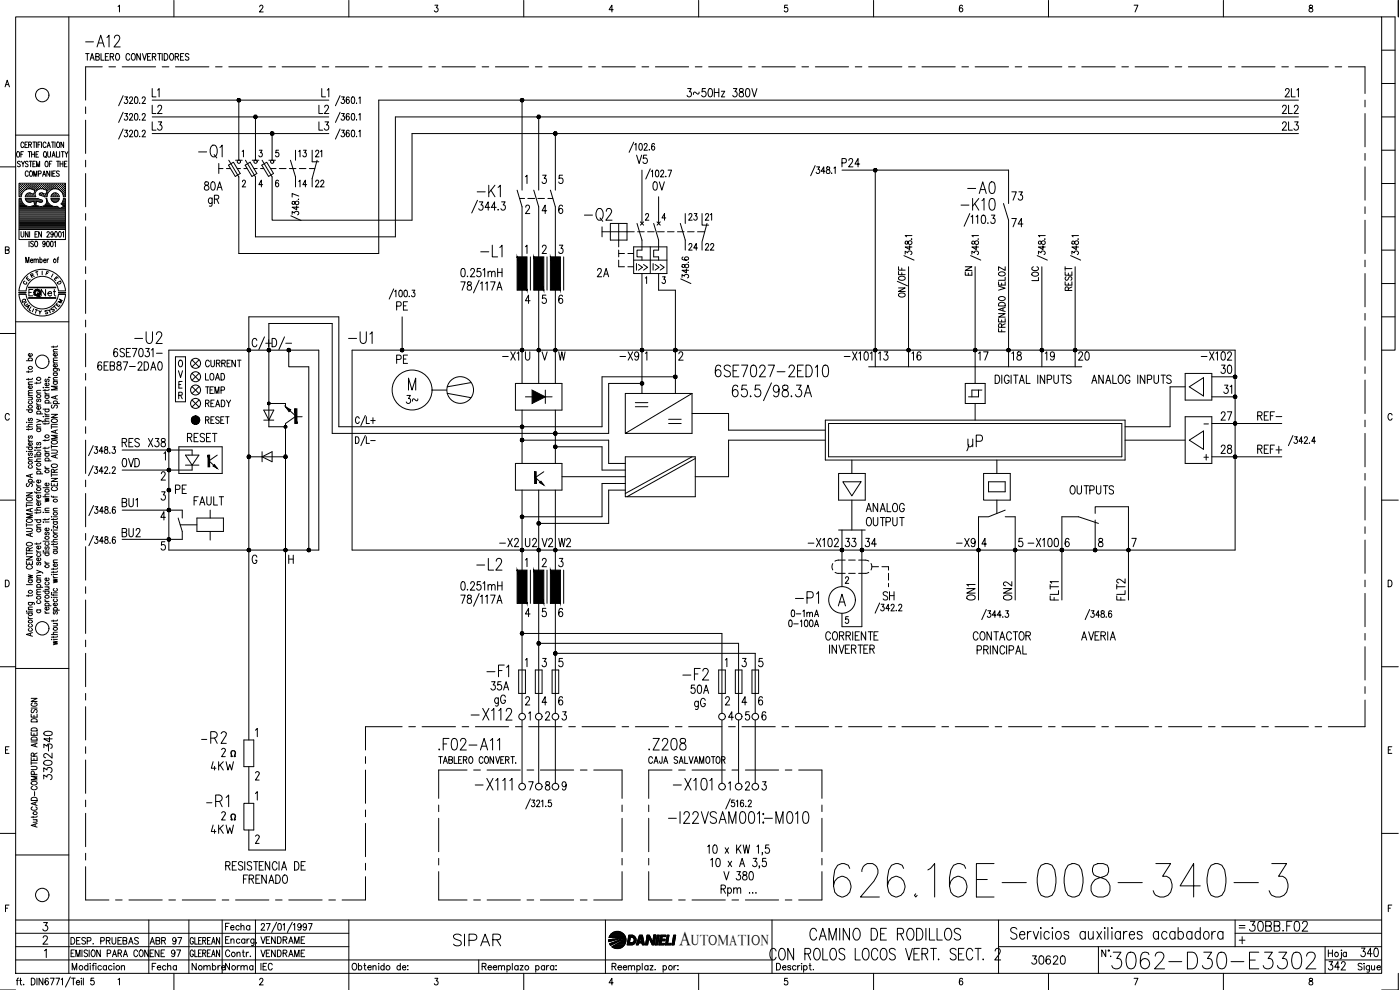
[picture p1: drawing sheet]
<svg xmlns="http://www.w3.org/2000/svg" width="420mm" height="297mm" viewBox="0 0 420 297" stroke-linecap="round" stroke-linejoin="round" font-family="sans-serif">
<defs><g id="words">
<text font-size="15" x="249.1" y="270.2">626.16E-008-340-3</text>
<text font-size="8.8" x="332.3" y="291.7">3062-D30-E3302</text>
<g font-size="7.5">
<text x="58.2" y="48.7">-Q1</text>
<text x="174.3" y="67.7">-Q2</text>
<text x="74.4" y="106.2">C/+</text>
<text x="80.4" y="106.2">D/-</text>
<text x="59.3" y="224.4">-R2</text>
</g>
<g font-size="7.1">
<text x="24.3" y="15.2">-A12</text>
<text x="289.3" y="59.3">-A0</text>
<text x="141.8" y="60.3">-K1</text>
<text x="287.2" y="64.2">-K10</text>
<text x="142.9" y="78.3">-L1</text>
<text x="39.2" y="104.4">-U2</text>
<text x="103.4" y="104.4">-U1</text>
<text x="213.4" y="114.3">6SE7027-2ED10</text>
<text x="141.8" y="172.2">-L2</text>
<text x="237.4" y="182.4">-P1</text>
<text x="145" y="204.3">-F1</text>
<text x="203.6" y="205.3">-F2</text>
<text x="207.1" y="214.1">gG</text>
<text x="140.1" y="217.3">-X112</text>
<text x="141.5" y="238.1">-X111</text>
<text x="200.7" y="238.1">-X101</text>
<text x="60.7" y="243.4">-R1</text>
<text x="199.3" y="248.4">-I22VSAM001-M010</text>
<text x="134.8" y="285">SIPAR</text>
<text x="242" y="283.3">CAMINO DE RODILLOS</text>
</g>
<g font-size="6.6">
<text x="61.4" y="63.1">gR</text>
<text x="289.3" y="135.1">uP</text>
<text x="147.1" y="213.1">gG</text>
<text x="130.5" y="226.1">.F02-A11</text>
<text x="193.3" y="226.1">.Z208</text>
</g>
<g font-size="6.2">
<text x="189.8" y="50.4">V5</text>
<text x="117.8" y="110.4">PE</text>
<text x="35.3" y="141.5">0VD</text>
<text x="373.6" y="280.5">30BB.F02</text>
<text x="308.3" y="290.7">30620</text>
</g>
<text font-size="5.9" x="203.8" y="283.5">A</text>
<g font-size="5.7">
<text x="44.4" y="35.3">L2</text>
<text x="94.5" y="35.3">L2</text>
<text x="205" y="30.3">3~50Hz 380V</text>
<text x="383.5" y="35.3">2L2</text>
<text x="44.4" y="40.2">L3</text>
<text x="94.5" y="40.2">L3</text>
<text x="383.5" y="40.2">2L3</text>
<text x="251.5" y="51.2">P24</text>
<text x="60" y="58.2">80A</text>
<text x="194.7" y="58.2">0V</text>
<text x="302.3" y="61.4">73</text>
<text x="302.3" y="69.1">74</text>
<text x="137.2" y="84.3">0.251mH</text>
<text x="178.2" y="84.3">2A</text>
<text x="117.8" y="94.2">PE</text>
<text x="28.2" y="112.2">6EB87-2DA0</text>
<text x="32.8" y="108.3">6SE7031-</text>
<text x="149.6" y="109.4">-X1</text>
<text x="184.9" y="109.4">-X9</text>
<text x="262.5" y="109.4">13</text>
<text x="272.3" y="109.4">16</text>
<text x="292.5" y="109.4">17</text>
<text x="302.3" y="109.4">18</text>
<text x="312.6" y="109.4">19</text>
<text x="322.4" y="109.4">20</text>
<text x="359.1" y="109.4">-X102</text>
<text x="365.1" y="113.2">30</text>
<text x="120.6" y="122.4">3~</text>
<text x="365.1" y="127.4">27</text>
<text x="376.1" y="127.4">REF-</text>
<text x="35.3" y="135.1">RES</text>
<text x="43.4" y="135.1">X38</text>
<text x="55" y="133.7">RESET</text>
<text x="365.1" y="137.2">28</text>
<text x="376.1" y="137.2">REF+</text>
<text x="51.5" y="149.2">PE</text>
<text x="320" y="149.6">OUTPUTS</text>
<text x="35.3" y="153.1">BU1</text>
<text x="57.1" y="152.8">FAULT</text>
<text x="258.6" y="154.9">ANALOG</text>
<text x="258.9" y="159.1">OUTPUT</text>
<text x="35.3" y="162.3">BU2</text>
<text x="148.9" y="165.1">-X2</text>
<text x="156.6" y="165.1">U2</text>
<text x="161.6" y="165.1">V2</text>
<text x="166.5" y="165.1">W2</text>
<text x="241.3" y="165.1">-X102</text>
<text x="252.6" y="165.1">33</text>
<text x="258.6" y="165.1">34</text>
<text x="285.8" y="165.1">-X9</text>
<text x="307.3" y="165.1">-X100</text>
<text x="137.2" y="178.2">0.251mH</text>
<text x="263.9" y="181.3">SH</text>
<text x="293.5" y="181.3" transform="rotate(-90 293.5 181.3)">ON1</text>
<text x="304.4" y="181.3" transform="rotate(-90 304.4 181.3)">ON2</text>
<text x="338.7" y="181.3" transform="rotate(-90 338.7 181.3)">FLT2</text>
<text x="291" y="193.3">CONTACTOR</text>
<text x="146" y="208.1">35A</text>
<text x="206" y="209.2">50A</text>
<text x="16.6" y="225.8" transform="rotate(-90 16.6 225.8)">340</text>
<text x="62.1" y="232.1">4KW</text>
<text x="16.6" y="235.3" transform="rotate(-90 16.6 235.3)">3302-</text>
<text x="62.1" y="251.2">4KW</text>
<text x="72" y="266.3">FRENADO</text>
<text x="215.9" y="265.3">V 380</text>
<text x="397.6" y="292.1">342</text>
<text x="407.1" y="288.2">340</text>
</g>
<g font-size="5.3">
<text x="48.7" y="30.3" transform="rotate(-90 48.7 30.3)">L1</text>
<text x="99.5" y="30.3" transform="rotate(-90 99.5 30.3)">L1</text>
<text x="88.5" y="48.3">13</text>
<text x="205.3" y="67.4">23</text>
<text x="312.6" y="85.4" transform="rotate(-90 312.6 85.4)">LOC</text>
<text x="60.3" y="119.2">TEMP</text>
<text x="60.3" y="115.4">LOAD</text>
<text x="370.4" y="119.2" transform="rotate(-90 370.4 119.2)">31</text>
<text x="236.4" y="186.3">0-1mA</text>
</g>
<g font-size="4.9">
<text x="97.4" y="48.3" transform="rotate(-90 97.4 48.3)">21</text>
<text x="88.5" y="57.1">14</text>
<text x="93.5" y="57.1">22</text>
<text x="214.5" y="67.4" transform="rotate(-90 214.5 67.4)">21</text>
<text x="205.3" y="76.2">24</text>
<text x="210.6" y="76.2">22</text>
<text x="189.8" y="82.2">I&gt;&gt;</text>
<text x="194.7" y="82.2">I&gt;&gt;</text>
<text x="292.5" y="84" transform="rotate(-90 292.5 84)">EN</text>
<text x="11.3" y="90">Net</text>
<text x="322.4" y="88.5" transform="rotate(-90 322.4 88.5)">RESET</text>
<text x="60.3" y="111.1">CURRENT</text>
<text x="60.3" y="123.1">READY</text>
<text x="66.3" y="280.1">Fecha</text>
<text x="43.7" y="284.3">ABR 97</text>
<text x="44.4" y="292.1">Fecha</text>
<text x="56.4" y="292.1">Nombre</text>
<text x="66.3" y="292.1">Norma</text>
<text x="77.3" y="288.2">VENDRAME</text>
<text x="77.3" y="292.1">IEC</text>
</g>
<g font-size="4.4">
<text x="7.8" y="84.7">R</text>
<text x="207.5" y="283.5">UTOMATION</text>
</g>
<g font-size="4">
<text x="6.7" y="85.4">E</text>
<text x="15.2" y="85.4">E</text>
<text x="15.9" y="86.4">D</text>
<text x="5.3" y="92.1">Q</text>
<text x="6" y="92.8">U</text>
<text x="14.1" y="94.5">S</text>
<text x="14.8" y="93.8">T</text>
<text x="16.2" y="92.1">M</text>
</g>
<g font-size="3.5">
<text x="5.6" y="86.4">C</text>
<text x="370.8" y="279.8">=</text>
</g>
<text font-size="2.6" x="360.2" y="128.4">-</text>
</g></defs>
<!-- layer: DCA_A3E2|CART -->
<g fill="none" stroke="#000" stroke-width=".3">
<path d="M4.7 5.1h410v286.9h-410zM20.7 5.1v286.9M35.4 1.9l.5-.3v2M52.2 .1v5M77.9 2.1l.1-.3a.49 .49 0 0 1 .7-.2 .49 .49 0 0 1 .1 .7l-.9 1.3h1.1M104.7 .1v5M130.5 1.6h.9l-.5 .7a.62 .62 0 0 1 .5 1 .62 .62 0 0 1-1.1-.1M157.2 .1v5M184 2.9h-1.2l.8-1.3v2M209.7 .1v5M236.3 1.6h-.8l-.1 .8a.61 .61 0 0 1 .9 0 .61 .61 0 0 1 0 .9 .61 .61 0 0 1-.9-.1M262.2 .1v5"/>
<path d="M288.9 1.8l-.5-.2a1.2 1.2 0 0 0 .1 2 .59 .59 0 0 0 .5-.9 .59 .59 0 0 0-1-.1l-.1 .3M314.7 .1v5M340.4 1.6h1.1l-.8 2M367.2 .1v5M393 1.7l-.1 .4 .3 .2a.65 .65 0 0 1 .8 .6 .65 .65 0 0 1-.7 .7 .66 .66 0 0 1-.4-.8 .66 .66 0 0 1 .8-.5l.2-.5a.56 .56 0 0 0-.9-.1zM414.7 5.1h4v100h-4M414.7 15.1h4M419.7 .1v5M1.5 26.1l.7-2 .6 2M1.8 25.4h.8M414.7 35.1h4M414.7 25h4"/>
<path d="M0 50.1h4.7M4.7 40.5h16M5.2 45.6l.1-.1a.86 .86 0 0 1 .6 .8 .86 .86 0 0 1-.6 .8 1.12 1.12 0 0 1-.1-1.5zM5.8 56.9h.1M5.8 56.2h.1M5.8 55.6h.1M5.8 57.5h.1M5.8 58.2h.1M5.8 58.8h.1M5.8 59.8h.5M6 57.2h.2M6 56.6h.2"/>
<path d="M6 56h.2M6 55.3h.2M6 57.9h.2M6 58.5h.2M6.1 48.6l-.6-.2-.3 .2 .1 .3a.74 .74 0 0 1 .7 1.1l-.8-.2M6.1 55.2v.2M6.1 55.9v.1M6.1 56.5v.1M6.1 57.1v.2M6.1 57.8v.1M6.1 58.4v.1M6.3 46.3h.4"/>
<path d="M6.3 56.9h.2M6.3 56.2h.2M6.3 55.6h.2M6.3 57.5h.2M6.3 58.2h.2M6.4 48.4l.5 .8 .5-.8M6.4 55.5v.2M6.4 56.2v.1M6.4 56.8v.2M6.4 57.4v.2M6.4 58.1v.1M6.6 57.2h.2"/>
<path d="M6.6 56.6h.2M6.6 56h.2M6.6 55.3h.2M6.7 55.2v.2M6.7 55.9v.1M6.7 56.5v.1M6.7 57.1v.2M6.9 49.2v.8M7 56.9h.2M7 56.2h.2M7 55.6h.2M7 45.5h-.7v1.6"/>
<path d="M7.1 55.5v.2M7.1 56.2v.1M7.1 56.8v.2M7.2 43a.46 .46 0 0 0-.6-.4 .46 .46 0 0 0-.3 .7v.4a.46 .46 0 0 0 .3 .6 .46 .46 0 0 0 .6-.4M7.3 56.6h.2M7.3 56h.2M7.3 55.3h.2M7.4 55.2v.2M7.4 55.9v.1M7.4 56.5v.1M7.5 43.4h.5M7.6 56.9h.1"/>
<path d="M7.6 56.2h.2M7.6 55.6h.2M7.7 55.5v.2M7.7 56.2v.1M7.7 56.8h.1M7.7 59.8h3.7M7.7 58.8h.1M7.9 56.8l-1.1 1-.4 1.3-.7-.1v-4h13.9v4h-.6M7.9 56.6h.2M7.9 56h.2M7.9 55.3h.2M7.9 58.5h.2"/>
<path d="M8 55.2v.2M8 55.9v.1M8 56.5v.1M8 58.4v.1M8.3 42.6h-.8v1.7h.8M8.3 56.2h.1M8.3 55.6h.1M8.3 58.8h.1M8.3 55.5v.2M8.3 56.2v.1M8.3 58.7v.2M8.4 58l-.4 .3"/>
<path d="M8.4 48.6a.41 .41 0 0 0-.6-.2 .41 .41 0 0 0 0 .7l.6 .3v.4l-.3 .2-.5-.2M8.4 45.5h.9M8.4 58.2h-.1M8.5 51.7a.46 .46 0 0 0-.6-.4 .46 .46 0 0 0-.3 .6v.4a.46 .46 0 0 0 .3 .6 .46 .46 0 0 0 .6-.4M8.6 56.6h.1M8.6 56h.1M8.6 55.3h.1M8.6 58.5h.1M8.6 43.4l.7-.1 .1-.5-.8-.2v1.7M8.6 55.2v.2M8.6 55.9v.1M8.6 56.5v.1"/>
<path d="M8.6 58.4v.1M8.8 48.4h.8M8.8 45.5v1.6M8.9 56.2h.2M8.9 55.6h.2M8.9 58.2h.2M8.9 58.8h.2M9 55.5v.2M9 56.2v.1M9 58.1v.1M9 58.7v.2M9 43.4l.4 .9"/>
<path d="M9.1 51.3h.1a.79 .79 0 0 1 .6 .8 .79 .79 0 0 1-.7 .8l-.3-.6zM9.2 48.4v1.6M9.2 56.6h.2M9.2 56h.2M9.2 55.3h.2M9.2 58.5h.2M9.2 57.9l-.8 .1M9.3 55.2v.2M9.3 55.9v.1M9.3 56.5v.1M9.3 58.4v.1M9.5 46.3h.8"/>
<path d="M9.5 45.5v1.6M9.5 56.2h.2M9.5 55.6h.2M9.5 58.8h.2M9.6 56.8l.9 .3-.4 1.2-.9-.3M9.6 56.7l-.7-.1-1 .2M9.6 55.5v.2M9.6 56.2v.1M9.6 58.2h.1M9.6 58.7v.2M9.8 56.6h.2M9.8 56h.2"/>
<path d="M9.8 55.3h.2M9.8 58.5h.2M9.9 42.6h.8M9.9 49.2h.4M9.9 55.2v.2M9.9 55.9v.1M9.9 56.5v.1M9.9 58.4v.1M10.1 52.9v-1.6l.5 1.6 .4-1.6v1.6M10.2 56.9h.1M10.2 56.2h.1M10.2 55.6h.1"/>
<path d="M10.2 58.8h.1M10.2 42.6v1.7M10.2 55.5v.2M10.2 56.2v.1M10.2 56.8v.1M10.2 58.7v.2M10.3 58.2h.1M10.3 45.5v1.6M10.5 56.6h.1M10.5 56h.1M10.5 55.3h.1M10.5 55.2v.2"/>
<path d="M10.5 55.9v.1M10.5 56.5v.1M10.6 57.2h.1M10.6 48.4h-.7v1.6h.7M10.8 46.3h.5M10.8 56.9h.2M10.8 56.2h.2M10.8 55.6h.2M10.9 55.5v.2M10.9 56.2v.1M10.9 56.8v.2M10.9 42.6v1.7"/>
<path d="M11 50v-1.6l.4 1.6 .5-1.6v1.6M11.1 56.6h.2M11.1 56h.2M11.1 55.3h.2M11.2 55.2v.2M11.2 55.9v.1M11.2 56.5v.1M11.2 57a1.46 1.46 0 0 0-.4 2h-3.2l.4-.7M11.4 43.4h.5M11.4 56.2h.2M11.4 55.6h.2M11.5 56.8l-.3 .2"/>
<path d="M11.5 52.1h.7v-.8h-.7v1.6M11.5 59.7l1 .3M11.5 55.5v.2M11.5 56.2v.1M11.6 59.6h-4l.6 .9 1 .2M11.6 45.5h-.8v1.6h.8M11.7 56.6h.2M11.7 56h.2M11.7 55.3h.2M11.8 55.2v.2M11.8 55.9v.1M11.8 56.5v.1"/>
<path d="M12 58l-.2 .3 .1 .2M12.1 56.2h.1M12.1 55.6h.1M12.1 58.2h.1M12.1 42.6h-.7v1.7M12.1 55.5v.2M12.1 56.2v.1M12.1 58.1v.1M12.4 56.6h.1M12.4 56h.1M12.4 55.3h.1M12.4 58.5h.1"/>
<path d="M12.4 42.6v1.7M12.4 55.2v.2M12.4 55.9v.1M12.4 56.5v.1M12.4 58.4v.1M12.5 60a.45 .45 0 0 1 .2 .6 .45 .45 0 0 1-.7 .1l-1-.3-.2 1.1 .7 .3M12.7 56.2h.2M12.7 55.6h.2M12.7 58.2h.2M12.8 52.9l.5-1.6 .4 1.6M12.8 55.5v.2M12.8 56.2v.1"/>
<path d="M12.8 58.1v.1M12.8 57.9l-.8 .1M13 52.4h.5M13 56.6h.2M13 56h.2M13 55.3h.2M13 58.5h.2M13.1 55.2v.2M13.1 55.9v.1M13.1 56.5v.1M13.1 58.4v.1M13.2 56.8l.9 .3-.3 1.2-1-.3"/>
<path d="M13.2 56.7l-.7-.1-1 .2M13.3 45.6l.1-.1a.86 .86 0 0 1 .6 .8 .86 .86 0 0 1-.6 .8 1.17 1.17 0 0 1-.1-1.5zM13.3 56.2h.2M13.3 55.6h.2M13.3 58.8h.2M13.4 55.5v.2M13.4 56.2v.1M13.4 58.7v.2M13.5 46.8l.4 .5M13.6 56.6h.2M13.6 56h.2M13.6 55.3h.2"/>
<path d="M13.6 58.5h.2M13.7 55.2v.2M13.7 55.9v.1M13.7 56.5v.1M13.7 58.4v.1M13.8 43a.46 .46 0 0 0-.6-.4 .46 .46 0 0 0-.3 .7v.4a.46 .46 0 0 0 .3 .6 .46 .46 0 0 0 .6-.4M13.8 48.4a.86 .86 0 0 1 .7 .8 .86 .86 0 0 1-.7 .8 1.12 1.12 0 0 1 0-1.6zM14 58.8h.1M14 56.9h.1M14 56.2h.1M14 55.6h.1M14 58.2h.1"/>
<path d="M14.1 55.5v.2M14.1 56.2v.1M14.1 56.8v.2M14.1 58.1v.1M14.1 57.5h.1M14.1 44.3l.5-1.7 .5 1.7M14.3 57.2h.1M14.3 56.6h.1M14.3 56h.1M14.3 55.3h.1M14.3 45.5v1.2l.4 .4 .4-.2 .1-1.4M14.3 43.7h.6"/>
<path d="M14.4 57.8l-.1 .1M14.4 55.2v.2M14.4 55.9v.1M14.4 56.5v.1M14.4 57.1v.2M14.6 56.9h.2M14.6 56.2h.2M14.6 55.6h.2M14.7 55.5v.2M14.7 56.2v.1M14.7 56.8v.2M14.8 49.2h.5"/>
<path d="M14.9 51.3v1.6l-.8-1.6v1.6M14.9 56.6h.2M14.9 56h.2M14.9 55.3h.2M15 55.2v.2M15 55.9v.1M15 56.5v.1M15.2 56.2h.2M15.2 55.6h.2M15.3 56.8l-.1 .1M15.3 55.5v.2M15.3 56.2v.1"/>
<path d="M15.4 51.3v1.6M15.4 59.8h2.3M15.5 42.6h.8M15.5 56.6h.2M15.5 56h.2M15.5 55.3h.2M15.6 56.8l.9-.2 1 .2M15.6 48.4h-.8v1.6M15.6 56.8l-1.1 1-.4 1.3-.8-.1-1.4-.5M15.6 47.1l.5-1.6 .5 1.6M15.6 58.5h.1M15.6 55.2v.2"/>
<path d="M15.6 55.9v.1M15.6 56.5v.1M15.7 58.3l-.4 .7 2.5 .1-.4-.8M15.8 46.6h.6M15.8 52.1h.5M15.9 42.6v1.7M15.9 56.2h.1M15.9 55.6h.1M15.9 58.8h.1M16 55.5v.2M16 56.2v.1M16 58.2h.1"/>
<path d="M16 58.7v.2M16.1 58h.9M16.1 58l-.4 .3M16.2 56.6h.1M16.2 56h.1M16.2 55.3h.1M16.2 58.5h.1M16.3 55.2v.2M16.3 55.9v.1M16.3 56.5v.1M16.3 58.4v.1M16.5 42.6v1.7"/>
<path d="M16.5 56.2h.2M16.5 55.6h.2M16.5 58.2h.2M16.5 58.8h.2M16.6 51.3h-.8v1.6h.8M16.6 55.5v.2M16.6 56.2v.1M16.6 58.1v.1M16.6 58.7v.2M16.8 56.6h.2M16.8 56h.2M16.8 55.3h.2"/>
<path d="M16.8 58.5h.2M16.9 55.2v.2M16.9 55.9v.1M16.9 56.5v.1M16.9 58.4v.1M16.9 45.5v1.6h.7M17 48.4h.8M17 58l.4 .3M17.1 56.2h.2M17.1 55.6h.2M17.1 58.8h.2M17.2 42.7l.1-.1a.86 .86 0 0 1 .6 .8 .86 .86 0 0 1-.6 .9 1.12 1.12 0 0 1-.1-1.6z"/>
<path d="M17.2 55.5v.2M17.2 56.2v.1M17.2 58.7v.2M17.4 48.4v1.6M17.4 56.6h.2M17.4 56h.2M17.4 55.3h.2M17.5 56.8l1.1 1 .4 1.3M17.5 55.2v.2M17.5 55.9v.1M17.5 56.5v.1M17.8 51.5l-.3-.2-.6 .2 .1 .3 .8 .6-.1 .5-.8-.2"/>
<path d="M17.8 56.9h.1M17.8 56.2h.1M17.8 55.6h.1M17.9 55.5v.2M17.9 56.2v.1M17.9 56.8v.2M17.9 45.5v1.6M18 49.2h.9M18 48.4v1.6M18.1 56.6h.1M18.1 56h.1M18.1 55.3h.1"/>
<path d="M18.2 57.2h.1M18.2 55.2v.2M18.2 55.9v.1M18.2 56.5v.1M18.2 57.1v.1M18.4 45.5h.8M18.4 56.9h.2M18.4 56.2h.2M18.4 55.6h.2M18.5 57.4l.1 .1M18.5 55.5v.2M18.5 56.2v.1"/>
<path d="M18.5 56.8v.2M18.7 57.2h.2M18.7 56.6h.2M18.7 56h.2M18.7 55.3h.2M18.7 57.9h.2M18.8 45.5v1.6M18.8 55.2v.2M18.8 55.9v.1M18.8 56.5v.1M18.8 57.1v.2M18.8 57.8v.1"/>
<path d="M18.9 48.4v1.6M19 59.6h.6v9.3h-13.9v-9.3h.6a2.56 2.56 0 0 0 3.3 2.2l.8-.3-.3-1.1-.9 .3M19 59.6l-.7 1.6 .8 .7-1.1 .7M19 56.9h.2M19 56.2h.2M19 55.6h.2M19 57.5h.2M19 58.2h.2M19.1 42.6v1.7l-.8-1.7v1.7M19.1 58.8h.1M19.1 59.8h.4M19.1 55.5v.2"/>
<path d="M19.1 56.2v.1M19.1 56.8v.2M19.1 57.4v.2M19.1 58.1v.1M19.1 58.7v.2M19.3 49.2h.5M19.3 57.2h.2M19.3 56.6h.2M19.3 56h.2M19.3 55.3h.2M19.3 57.9h.2M19.3 58.5h.2"/>
<path d="M19.4 55.2v.2M19.4 55.9v.1M19.4 56.5v.1M19.4 57.1v.2M19.4 57.8v.1M19.4 58.4v.1M19.5 45.5l.4 .8 .5-.8M19.9 46.3v.8M20.1 48.4h-.8v1.6h.8M414.7 55.1h4M414.7 45.1h4M1.6 75l1-.1 .1-.7-1.1-.1v2l1-.1 .2-.6-.5-.4"/>
<path d="M5.7 68.9v3h13.9v-3M5.8 64.5h13.7M5.8 64.2h13.7M5.8 63.9h13.7M5.8 63.6h13.7M5.8 63.2h13.7M5.8 62.9h13.7M5.8 62.3h11.7M5.8 62h2.3M5.8 61.7h1.7M5.8 61.3h1.2M5.8 61h1"/>
<path d="M5.8 60.7h.8M5.8 60.4h.6M5.8 60.1h.5M5.8 64.8h13.7M5.8 65.1h13.7M5.8 65.5h13.7M5.8 65.8h13.7M5.8 66.1h13.7M5.8 66.4h13.7M5.8 66.7h13.7M5.8 67h13.7M5.8 67.4h13.7"/>
<path d="M5.8 67.7h13.7M5.8 68h13.7M5.8 68.3h13.7M5.8 68.7h13.7M6.3 69.5v1.1l.3 .5 .6-.5v-1.1M7.7 78.8v-1.6l.5 1.6 .5-1.6v1.6M7.9 60.1h4.4M8.1 60.4h1.7M8.4 69.5v1.6l-.8-1.6v1.6M8.7 72.4v1.6M8.9 69.5v1.6M9.1 78.2h.8l-.1-.3a.43 .43 0 0 0-.6 .1 .43 .43 0 0 0 .1 .6 .43 .43 0 0 0 .6 0"/>
<path d="M9.5 62h2.1M10 72.6l-.3-.2-.5 .2 .1 .4 .6 .3 .1 .5-.3 .2-.5-.2M10.2 78l.3-.3 .3 .1v1M10.2 77.7v1.1M10.2 60.4h.7M10.3 60.7h.5M10.4 61h.4M10.4 61.7h.4M10.5 61.3h.2M10.5 72.6l.3-.2a.88 .88 0 0 1 .5 .8 .88 .88 0 0 1-.5 .8l-.4-.6zM10.5 70.3h.5M10.8 78l.3-.3 .3 .1 .1 1"/>
<path d="M11.3 69.5h-.8v1.6h.8M11.3 60.4h1.4M11.5 61.8l1 .2M12 78l.1-.2a.47 .47 0 0 1 .6 .5 .47 .47 0 0 1-.6 .4l-.1-.1M12 77.2v1.6M12.4 69.5v1.6l-.8-1.6v1.6M12.5 61.9a1.59 1.59 0 0 0 1.3-2.3h.3a2.56 2.56 0 0 0 3 2.3l.9 .7h-12.2M13 62h2.8M13.1 78.2h.7l-.1-.4a.48 .48 0 0 0-.6 .5 .48 .48 0 0 0 .6 .4l.1-.1M13.5 61.7h1.7M13.5 72.9l-.1 .4a.43 .43 0 0 1-.6-.5 .43 .43 0 0 1 .7-.2l-.1 1.3-.3 .1-.2-.2M13.8 61.3h.9"/>
<path d="M14 61h.5M14.1 60.7h.2M14.1 69.9l.2-.4 .5 .3-.8 1.3h.9M14.1 60.4h.1M14.1 72.5l.2-.1a.92 .92 0 0 1 .5 .8 .92 .92 0 0 1-.5 .8l-.3-.7zM14.1 77.7v1.1M14.6 77.7l-.5 .5M15.3 72.5l.2-.1a.95 .95 0 0 1 0 1.6l-.3-.7zM15.5 60.1h2M15.8 60.4h1.4M16 70l-.2 .4a.43 .43 0 0 1-.6-.4 .43 .43 0 0 1 .7-.3l-.1 1.4h-.3l-.2-.2M16.1 60.6l-.5-.4-.3-.6h2.5l-.6 .9-1.1 .1"/>
<path d="M16.3 72.7l.3-.3v1.6M16.6 69.6l.2-.1a.95 .95 0 0 1 0 1.6l-.4-.7zM17.1 77.7h.5M17.6 77.2l-.3 .3v1.3M17.7 69.6l.2-.1a.92 .92 0 0 1 .5 .8 .92 .92 0 0 1-.5 .8l-.3-.7zM18.1 62.6h1.4M18.6 61h.9M18.6 62.3h.9M18.6 61.3h.9M18.8 69.8l.2-.3v1.6M18.8 60.7h.7M18.9 60.4h.6"/>
<path d="M19 61.7h.5M19 60.1h.5M19.2 62h.3M414.7 75h4M414.7 65.1h4M4.7 96.5h16M5.7 87.3a7 7 0 0 1 7-6.5 7 7 0 0 1 7 6.5M5.7 88.3a7 7 0 0 0 7 6.5 7 7 0 0 0 7-6.5M7.8 87.3a4.9 4.9 0 0 1 4.9-4.4 4.9 4.9 0 0 1 4.8 4.4M7.8 88.3a4.9 4.9 0 0 0 4.9 4.4 4.9 4.9 0 0 0 4.8-4.4M8.6 86.2h8.2v.1h-8.2M8.6 89.3h8.2v.2h-8.2z"/>
<path d="M8.7 86.3h8M8.7 89.4h8M9.9 86.9h-1.2v1.9M10.6 92.9l.7 .2M11 92.9l-.4 1.1M11.6 93.2l.4 .5 .4-.5M12 93.7l-.1 .6M14.6 81.6l-.5-.1-.3 1M414.7 95.1h4M414.7 85.1h4M0 100.1h4.7M7.9 108.2h1.8"/>
<path d="M8.5 111.3v.5M8.5 113.6v.4M8.5 119.2h1.2M8.5 118.6h1.2M8.5 115.3h1.2M8.6 110.1a.54 .54 0 0 1 .8-.1 .54 .54 0 0 1 0 .8h-.6l-.3-.3zM8.8 108.2l-.2-.1a.53 .53 0 0 1 .5-.7 .53 .53 0 0 1 .5 .7l-.2 .1M9.4 119.2l.3 .3-.1 .4-1.1 .1M9.4 115.8a.54 .54 0 0 1 0 .8 .54 .54 0 0 1-.8-.2v-.5l.4-.1v.8M9.4 106.1l.2 .1a.52 .52 0 0 1-.5 .7 .52 .52 0 0 1-.4-.7l.3-.1v.8M9.7 117.9l-1.1 .1-.1 .3 .3 .3M9.7 117.1l-1.1 .1-.1 .3 .3 .4"/>
<path d="M9.7 114.6l-1.1 .1-.1 .3 .3 .3M9.7 113.5l-.1 .3h-1.7M9.7 111.2l-.3 .4h-1.5M11 114.7v.5M11 117.9h1.2M11.3 119.7l-.3 .3 .3 .6 .4-.8h.4l.1 .5-.3 .3M12.2 117.1l-1.1 .1-.1 .4 .3 .3M12.2 114.6l-.3 .4h-1.5M12.9 116.3h.2zM13.5 117.7l.1 .3 .4 .2M13.5 116.8v.5M13.5 118.7h1.2"/>
<path d="M13.5 118.2h1.2M13.5 116.3h1.2M13.8 118.7l-.2 .2a.56 .56 0 0 0 .5 .7 .56 .56 0 0 0 .5-.7l-.2-.2M13.8 113.7l-.3 .3 .3 .5 .4-.7h.4l.1 .4-.3 .3M14.4 114.9a.56 .56 0 0 1-.2 1 .56 .56 0 0 1-.7-.7l.5-.3v.9M14.6 113.2l.5 .1M14.7 116.8l-.3 .3h-1.5M16 110.6l1.7 .1v.5M16 103.8v.5M16 114.5h1.2M16 114h1.2M16 111.9h1.2"/>
<path d="M16 108.9h1.2M16 105.6h1.2M16.3 114.5l-.2 .2a.55 .55 0 0 0 .5 .7 .55 .55 0 0 0 .5-.7l-.1-.2M16.3 111.9a.53 .53 0 0 0-.1 .8 .53 .53 0 0 0 .8 0l.2-.3-.2-.5M16.3 110.6l-.2 .1a.53 .53 0 0 0 .5 .8 .53 .53 0 0 0 .4-.9M16.6 118.9v.7M17 109.3l.1 .2a.53 .53 0 0 1-.5 .7 .53 .53 0 0 1-.4-.8l.3-.1v.8M17 106l.1 .2a.53 .53 0 0 1-.5 .6 .53 .53 0 0 1-.4-.7l.3-.1v.8M17.2 118.7l-1.8 .5 1.8 .6M17.2 115.9h-1.8l1.8 .5-1.8 .6h1.8M17.2 113.3l-1.1 .1-.1 .3 .3 .3M17.2 108.1l-1.1 .1-.1 .4 .3 .3"/>
<path d="M17.2 107.4l-1.1 .1-.1 .3 .3 .3M17.2 104.8l-1.1 .1-.1 .4 .3 .3M17.2 103.7l-.1 .3-1.7 .1M2.8 124.5a.63 .63 0 0 0-.8-.4 .63 .63 0 0 0-.4 .7v.5a.63 .63 0 0 0 .4 .7 .63 .63 0 0 0 .8-.4M7.9 135.5h.2zM7.9 126.7h.2zM7.9 128.1h1.8M7.9 134.1h1.8M7.9 123h1.8M8.5 131.9l.1 .3 .4 .2M8.5 128.6v.5M8.5 138h1.2"/>
<path d="M8.5 135.5h1.2M8.5 132.4h1.2M8.5 126.7h1.2M8.6 138.6a.54 .54 0 0 1 .8-.2 .54 .54 0 0 1 0 .8h-.6l-.3-.3zM8.8 139.7l-.2 .1a.53 .53 0 0 0 .5 .7 .53 .53 0 0 0 .5-.7l-.2-.1M8.8 135.9l-.3 .3 .1 .4h.3l.3-.6 .2-.1 .3 .3-.3 .5M8.8 134.1a.57 .57 0 0 0 .2 1 .57 .57 0 0 0 .7-.7l-.3-.3M8.8 130.8l-.3 .2 .1 .5h.3l.3-.7h.2l.3 .2-.3 .5M8.8 125.5l-.3 .3 .3 .5 .4-.8h.4l.1 .5-.3 .3M8.8 123a.57 .57 0 0 0 .2 .9 .57 .57 0 0 0 .7-.7l-.3-.2M8.8 120.3l-.2 .2a.53 .53 0 0 0 .5 .7 .53 .53 0 0 0 .5-.7l-.2-.2M9.4 132.8l.2 .2a.51 .51 0 0 1-.5 .6 .51 .51 0 0 1-.4-.7l.3-.1v.8"/>
<path d="M9.7 137.2l-1.1 .1-.1 .3 .3 .4M9.7 128.5l-.1 .3h-1.7M9.7 127.3l-1.1 .1-.1 .3 .3 .4M10.4 137h.2zM10.4 138.5h1.8M10.4 136.5h1.8M10.5 135.1h.1M11 125.8l1.2 .4-1.2 .5M11 120.9l.1 .4 .4 .2M11 134.1v.5M11 137h1.2M11 135.1h1.2"/>
<path d="M11 128.6h1.2M11 128.1h1.2M11 124.2h1.8M11 121.5h1.2M11.1 139.1a.54 .54 0 0 1 .8-.1 .54 .54 0 0 1 0 .8h-.6l-.3-.3zM11.3 136.5a.51 .51 0 0 1-.1-.7 .51 .51 0 0 1 .8 0 .51 .51 0 0 1-.1 .7M11.3 132.7l-.3 .3 .3 .5 .4-.7h.4l.1 .5-.3 .2M11.3 128.6a.51 .51 0 0 0-.1 .8 .51 .51 0 0 0 .8 0 .51 .51 0 0 0-.1-.8M11.3 124.2a.57 .57 0 0 1 .2-1 .57 .57 0 0 1 .7 .7l-.3 .3M11.9 121.9l.2 .2a.55 .55 0 0 1-.5 .8 .55 .55 0 0 1-.4-.9l.3-.1v.9M12.2 137.7h-1.1l-.1 .4 .3 .4M12.2 134l-.1 .3h-1.7"/>
<path d="M12.2 127.3l-1.1 .1-.1 .4 .3 .3M12.2 126.2l.6 .3v.2M12.9 125h.2zM12.9 126.4h1.8M12.9 122.8h1.8M13.5 139.9l.1 .4 .4 .2M13.5 135l.1 .4 .4 .2M13.5 123.9l.1 .4 .4 .2M13.5 126.9v.5M13.5 131.9v.5M13.5 134.2v.5M13.5 138.3h1.8"/>
<path d="M13.5 136.1h1.2M13.5 135.6h1.2M13.5 125h1.2M13.5 124.5h1.2M13.5 120.9h1.8M13.6 130.7a.54 .54 0 0 1 .8-.2 .54 .54 0 0 1 0 .8h-.6l-.3-.3zM13.8 138.3a.52 .52 0 0 1 .3-.9 .52 .52 0 0 1 .5 .7l-.2 .2M13.8 136.1l-.2 .1a.56 .56 0 0 0 .5 .7 .56 .56 0 0 0 .5-.7l-.2-.1M13.8 122.8l-.2 .1a.56 .56 0 0 0 .5 .7 .56 .56 0 0 0 .5-.7l-.2-.1M13.8 120.9a.52 .52 0 0 1 .3-.8 .52 .52 0 0 1 .5 .7l-.2 .1M14.7 134.1l-.3 .4h-1.5M14.7 131.8l-.3 .4h-1.5"/>
<path d="M14.7 126.8l-.1 .3-1.7 .1M14.7 125.6l-1.1 .1-.1 .4 .3 .3M15.4 135l1.6 .1 .2 .3-.2 .5-1.6 .1M15.4 124.3h1.8l-1.8 1h1.8M15.4 127.6v1M15.4 133.5v1M15.4 134h1.8M15.4 128.1h1.8M15.4 127.3h1.8M15.5 139.5a1.06 1.06 0 0 1 1.7 .4 1.03 1.03 0 0 1-1 .4 1.03 1.03 0 0 1-.8-.7zM15.5 132.4a1.06 1.06 0 0 1 1.7 .4 1 1 0 0 1-1 .5 1 1 0 0 1-.8-.8zM15.5 126a1.02 1.02 0 0 1 1.7 .4 1.03 1.03 0 0 1-1 .4 1.03 1.03 0 0 1-.8-.7z"/>
<path d="M15.7 121.5l-.3 .4 .3 .6 .3-.1 .7-.9h.3l.2 .4-.2 .6M16 121.1h1.8M16.3 121.1a.53 .53 0 0 1-.1-.8 .53 .53 0 0 1 .8 0l.2 .3-.2 .5M16.6 129.2v.7M16.6 136.6v.7M17.2 136.4l-1.8 .5 1.8 .6M17.2 130.6h-1.8l1.8 .6-1.8 .5h1.8M17.2 129l-1.8 .5 1.8 .6M417.8 124.5a.63 .63 0 0 0-.8-.4 .63 .63 0 0 0-.4 .7v.5a.63 .63 0 0 0 .4 .8 .63 .63 0 0 0 .8-.5M0 150.1h4.7M7.9 158.5h1.3l.5 .4-.5 .6h-1.3M7.9 147.9h1.8l-1.8 .9h1.8"/>
<path d="M7.9 151.2v.9M7.9 157v1M7.9 157.5h1.8M7.9 151.6h1.8M7.9 150.9h1.8M8 155.9a1.02 1.02 0 0 1 1.7 .5 1.03 1.03 0 0 1-1 .4 1.03 1.03 0 0 1-.8-.7zM8 149.5a1.03 1.03 0 0 1 1.7 .4 1.01 1.01 0 0 1-1 .4 1.01 1.01 0 0 1-.8-.7zM8.2 145l-.3 .4 .3 .6 .4-.1 .4-.8 .4-.1a.53 .53 0 0 1 .4 .5 .53 .53 0 0 1-.4 .5M8.5 144.6h1.8M8.8 144.6l-.2-.1a.53 .53 0 0 1 .5-.7 .53 .53 0 0 1 .5 .7l-.2 .1M9.1 142.4v.7M9.1 152.7v.7"/>
<path d="M9.7 159.9l-1.8 .6 1.8 .5M9.7 154.2h-1.8l1.8 .5-1.8 .6h1.8M9.7 152.5l-1.8 .6 1.8 .5M9.7 142.2l-1.8 .6 1.8 .5M10.4 147.5l.1 .3 1.7 .1M10.4 155.9h1.8M10.4 153.1h1.8M11 149.8l.1 .3 .4 .3M11 145.3l.1 .3 .4 .2M11 140.2l.1 .4 .4 .2M11 147.6v.5M11 153.6v.5"/>
<path d="M11 158.7h1.2M11 158.2h1.2M11 150.4h1.2M11 145.8h1.2M11 142.2h1.8M11 140.8h1.2M11.3 158.7a.51 .51 0 0 0-.1 .8 .51 .51 0 0 0 .8 0 .51 .51 0 0 0-.1-.8M11.3 155.9a.51 .51 0 0 0-.1 .8 .51 .51 0 0 0 .8 0 .51 .51 0 0 0-.1-.8M11.3 142.2a.57 .57 0 0 1 .2-1 .57 .57 0 0 1 .7 .7l-.3 .3M11.9 150.8l.2 .1a.54 .54 0 0 1-.5 .8 .54 .54 0 0 1-.4-.8l.3-.1v.9M11.9 148.5l.2 .2a.55 .55 0 0 1-.5 .7 .55 .55 0 0 1-.4-.8l.3-.1v.9M11.9 144l.2 .2a.54 .54 0 0 1-.5 .7 .54 .54 0 0 1-.4-.8l.3-.1v.9"/>
<path d="M12.2 157.4l-1.1 .1-.1 .3 .3 .4M12.2 153.5l-.3 .4h-1.5M12.2 152.3h-1.1l-.1 .4 .3 .4M12.9 156.6h.2zM12.9 153.7h.2zM12.9 149h1.8M12.9 146.3h1.8M13.5 149.5l1.2 .2-1.2 .3 1.2 .3-1.2 .3M13.5 156.6h1.2M13.5 155.6v.5M13.5 153.7h1.2M13.5 153.2h1.2"/>
<path d="M13.5 140.5h1.2M13.6 147a.54 .54 0 0 1 .8-.2 .54 .54 0 0 1 0 .8h-.6l-.3-.3zM13.8 159.7l-.3 .3 .3 .5 .4-.7h.4l.1 .4-.3 .3M14.4 158.4l.2 .2a.54 .54 0 0 1-.5 .7 .54 .54 0 0 1-.4-.8l.3-.1v.9M14.4 144.9a.56 .56 0 0 1-.2 1 .56 .56 0 0 1-.7-.7l.5-.3v.9M14.7 155.6l-.1 .3h-1.7M14.7 152.5l-1.1 .1-.1 .3 .3 .3M14.7 148.2l-1.1 .1-.1 .4 .3 .3M15.4 159h.2zM15.4 155.1h.2zM15.4 148.8l.1 .3h1.7M15.4 144.9v.9h1.8v-.9"/>
<path d="M15.4 143.5h1.8l-1.8 1h1.8M15.4 142.5h1.8M15.4 142v1M15.8 146.2a.52 .52 0 0 0-.4 .6 .52 .52 0 0 0 .7 .4h.4a.53 .53 0 0 0 .7-.3 .53 .53 0 0 0-.4-.7M16 159.4l.1 .4 .4 .2M16 148.9v.4M16 155.6v.5M16 160h1.2M16 159h1.2M16 156.5h1.2M16 155.1h1.2M16 153.3h1.2"/>
<path d="M16.3 156.5l-.2 .2a.55 .55 0 0 0 .5 .7 .55 .55 0 0 0 .5-.7l-.1-.2M16.3 141.7l-.1-.8-.6-.1-.2 .9h1.8M16.3 145.2v.6M17.2 157.8v.7l-1.2-.7v.7M17.2 155.5l-.4 .4h-1.4M17.2 152.5l-1.1 .1-.1 .3 .3 .4M17.2 140.8l-.9 .5M414.7 150.1h5M1.6 174.1a1.01 1.01 0 0 1 1.2 1 1.01 1.01 0 0 1-1.2 1zM7.9 168.4v.9h1.8v-.9M7.9 167h1.8l-1.8 1h1.8M7.9 175.4h1.8"/>
<path d="M7.9 166h1.8M7.9 165.6v.9M8 163a1.03 1.03 0 0 1 1.7 .4 1.01 1.01 0 0 1-1 .4 1.01 1.01 0 0 1-.8-.7zM8.3 169.7a.54 .54 0 0 0-.4 .7 .54 .54 0 0 0 .7 .4h.4a.55 .55 0 0 0 .7-.4 .55 .55 0 0 0-.4-.7M8.5 172.5l1.2 .2-1.2 .3 1.2 .3-1.2 .3M8.5 174h1.2M8.5 178.5v.5M8.6 177.3a.54 .54 0 0 1 .8-.2 .54 .54 0 0 1 0 .9h-.6l-.3-.3zM8.8 174l-.2 .2a.53 .53 0 0 0 .5 .7 .53 .53 0 0 0 .5-.7l-.2-.2M8.8 165.3l-.1-.8-.6-.1-.2 .9h1.8M8.8 168.8v.5M9.1 160.1v.7"/>
<path d="M9.7 178.4l-.1 .3-1.7 .1M9.7 164.3l-.9 .5M11 171.1l1.2 .5-1.2 .4M11 165.1l.1 .3 .4 .2M11 178.4h1.2M11 176.2h1.8M11 174h1.2M11 173.4h1.2M11 165.6h1.2M11 162.9v.5M11.1 179.1a.54 .54 0 0 1 .8-.2 .54 .54 0 0 1 0 .8h-.6l-.3-.3zM11.3 176.2a.51 .51 0 0 1-.1-.7 .51 .51 0 0 1 .8 0 .51 .51 0 0 1-.1 .7"/>
<path d="M11.3 174l-.2 .1a.56 .56 0 0 0 .5 .7 .56 .56 0 0 0 .5-.7l-.2-.1M11.3 168.7l-.3 .3 .3 .5 .4-.7h.4l.1 .4-.3 .3M11.3 166.1a.57 .57 0 0 0 .2 1 .57 .57 0 0 0 .7-.7l-.3-.3M11.9 167.4a.56 .56 0 0 1-.2 .9 .56 .56 0 0 1-.7-.6l.5-.3v.9M11.9 163.8l.2 .2a.54 .54 0 0 1-.5 .7 .54 .54 0 0 1-.4-.8l.3-.1v.9M12.2 177.6l-1.1 .1-.1 .3 .3 .4M12.2 176.8l-1.1 .1-.1 .3 .3 .4M12.2 172.7h-1.1l-.1 .4 .3 .3M12.2 171.6l.5 .2 .1 .3M12.2 162.8l-.3 .4h-1.5M12.9 165.3h.2zM12.9 177.4h1.8"/>
<path d="M12.9 165.9h1.8M12.9 162.4h1.8M13.5 179.9l.1 .3 .4 .3M13.5 168.4l.1 .4 .4 .2M13.5 176.1h1.2M13.5 169h1.2M13.5 165.3h1.2M13.6 178.8a.54 .54 0 0 1 .8-.2 .54 .54 0 0 1 0 .8h-.6l-.3-.2zM13.6 169.6a.54 .54 0 0 1 .8-.2 .54 .54 0 0 1 0 .9h-.6l-.3-.3zM13.6 161.1a.54 .54 0 0 1 .8-.2 .54 .54 0 0 1 0 .8h-.6l-.3-.3zM13.8 177.4l-.2 .1a.56 .56 0 0 0 .5 .7 .56 .56 0 0 0 .5-.7l-.2-.1M13.8 174.7a.57 .57 0 0 0 .2 .9 .57 .57 0 0 0 .7-.7l-.3-.2"/>
<path d="M13.8 165.9l-.2 .1a.56 .56 0 0 0 .5 .7 .56 .56 0 0 0 .5-.7l-.2-.1M13.8 164.1l-.3 .2 .3 .5 .4-.7h.4l.1 .4-.3 .3M13.8 162.8l-.2 .1a.56 .56 0 0 0 .5 .8 .56 .56 0 0 0 .5-.8l-.2-.1M14.4 176.1l.3 .3-.1 .4-1.1 .1M14.4 173.4l.2 .2a.54 .54 0 0 1-.5 .7 .54 .54 0 0 1-.4-.8l.3-.1v.9M15.4 179.2h.2zM15.4 178.2l.1 .3h1.7M15.4 177.9h.2zM15.4 172.4h.2zM15.4 162.6h1.8M16 173.8l1.2 .2-1.2 .3 1.2 .3-1.2 .3M16 172.8l.1 .3 .4 .2"/>
<path d="M16 165.3h1.2M16 163.1v.5M16 170.5v.4M16 171.4v.5M16 178.3v.5M16 179.2h1.2M16 177.9h1.2M16 173.3h1.2M16 172.4h1.2M16 168.8h1.2M16 164.1h1.2M16.3 179.7l-.2 .2a.55 .55 0 0 0 .5 .6 .55 .55 0 0 0 .5-.6l-.1-.2"/>
<path d="M16.3 176.6l-.2 .1a.56 .56 0 0 0 .5 .7 .56 .56 0 0 0 .5-.7l-.1-.1M16.3 165.3l-.2 .2a.55 .55 0 0 0 .5 .7 .55 .55 0 0 0 .5-.7l-.1-.2M16.8 164.1l.4 .4-.1 .3h-1.1M17 169.1l.1 .2a.53 .53 0 0 1-.5 .7 .53 .53 0 0 1-.4-.8l.3-.1v.9M17.2 171.4l-.1 .2-1.7 .1M17.2 170.4l-.4 .4h-1.4M17.2 168h-1.1l-.1 .4 .3 .4M17.2 163l-.4 .4h-1.4M17.2 161.8l-1.1 .1-.1 .3 .3 .4M416.6 174.1a1.01 1.01 0 0 1 1.2 1 1.01 1.01 0 0 1-1.2 1zM7.9 183.4h.2zM7.9 183.9h1.8"/>
<path d="M8.5 185.1l.1 .3 .4 .2M8.5 180.7l1.7 .1v.6M8.5 185.6h1.2M8.5 183.4h1.2M8.5 182.9h1.2M8.6 186.3a.56 .56 0 0 1 .7-.3 .56 .56 0 0 1 .3 .7 .56 .56 0 0 1-.7 .2 .56 .56 0 0 1-.3-.6zM8.8 188.6a.57 .57 0 0 0 .2 .9 .57 .57 0 0 0 .7-.7l-.3-.2M8.8 187.4l-.2 .1a.53 .53 0 0 0 .5 .7 .53 .53 0 0 0 .5-.7l-.2-.1M8.8 183.9l-.2 .2a.53 .53 0 0 0 .5 .6 .53 .53 0 0 0 .5-.6l-.2-.2M8.8 180.7l-.2 .2a.54 .54 0 0 0 .5 .7 .54 .54 0 0 0 .5-.7l-.2-.2M9.1 190v.7M9.7 189.8l-1.8 .6 1.8 .5"/>
<path d="M9.7 182.1l-1.1 .1-.1 .3 .3 .4M11 183h1.2M11.3 183a.51 .51 0 0 0-.1 .7 .51 .51 0 0 0 .8 0 .51 .51 0 0 0-.1-.7M11.3 180.2l-.2 .2a.56 .56 0 0 0 .5 .7 .56 .56 0 0 0 .5-.7l-.2-.2M13.5 183.4l.1 .4 .4 .2M13.5 184h1.2M13.5 181.8h1.8M13.5 180.5h1.2M13.8 181.8l-.2-.2a.56 .56 0 0 1 .5-.7 .56 .56 0 0 1 .5 .7l-.2 .2M14.4 182.2l.2 .1a.54 .54 0 0 1-.5 .8 .54 .54 0 0 1-.4-.8l.3-.1v.8M15.4 191.8h.2zM15.4 190.4h1.8"/>
<path d="M16 192.3l1.2 .3-1.2 .3 1.2 .3-1.2 .2M16 191.8h1.2M16 186v.5M16 190.9v.5M16 187.1h1.2M16 183.1h1.8M16.3 183.5l-.3 .3 .3 .5 .4-.8h.4l.1 .5-.2 .3M16.3 183.1l-.2-.1a.55 .55 0 0 1 .5-.7 .55 .55 0 0 1 .5 .7l-.1 .1M16.8 187.1l.4 .3-.1 .3-1.1 .1M17 181l.1 .1a.52 .52 0 0 1-.5 .7 .52 .52 0 0 1-.4-.8h.3v.8M17.2 190.8l-.1 .3-1.7 .1M17.2 189.7h-1.1l-.1 .4 .3 .3"/>
<path d="M17.2 186l-.1 .3h-1.7M0 200.1h4.7M4.7 200.6h16M414.7 200.1h5M1.7 225h.6M2.7 224.1h-1v1.9h1M416.6 225h.7M417.7 224.1h-1.1v1.9h1.1M0 250h4.7M4.7 256.5h16M414.7 250h5M1.7 272.5h.6"/>
<path d="M2.7 271.6h-1v1.9M4.7 276h410M44.7 276v16M56.7 276v16M66.7 276v16M76.7 276v16M104.7 276v21M181.7 276v16M183.8 279.9h3M184 279.8h2.6M184.2 279.6h2.1M184.7 279.5h1.2"/>
<path d="M231.7 276v16M299.7 276v16M370.7 276v8M416.6 272.5h.7M417.7 271.6h-1.1v1.9M0 297h4.7M4.7 280h100M4.7 284h100M4.7 288h227M4.9 294.2h.6M5.6 293.5l-.4 .4v1.6M5.9 294.2h.6"/>
<path d="M6.1 293.5v1.6l.5 .4M7.1 295.3v.2l.1-.1M9.4 293.5a1.02 1.02 0 0 1 1.1 1 1.02 1.02 0 0 1-1.1 1zM11.1 293.5v2M12.9 293.5v2l-1.2-2v2M14.5 293.8l-.4-.3a1.14 1.14 0 0 0 0 2 .59 .59 0 0 0 .5-.8 .59 .59 0 0 0-1-.2l-.1 .3M15.1 293.5h1.2l-.8 2M16.8 293.5h1.1l-.8 2M18.4 293.9l.4-.4v2M21.1 293.1l-1.5 3M21.5 293.5h1.1M22 293.5v2"/>
<path d="M22.9 294.8h1l-.2-.6a.61 .61 0 0 0-.8 .6 .61 .61 0 0 0 .8 .6l.2-.2M24.4 293.5v.2zM24.4 294.2v1.3M25 293.5v2M28.2 293.5h-.9v.9a.62 .62 0 0 1 .9 0 .62 .62 0 0 1-.1 .9 .62 .62 0 0 1-.9-.2M35.4 293.9l.5-.4v2M52.2 292v5M77.9 294l.2-.4 .5-.1 .3 .6-1 1.4h1.1M130.5 293.5h.9l-.5 .8a.61 .61 0 0 1 .5 .9 .61 .61 0 0 1-1.1-.1M143.7 288v4M157.2 292v5M182.7 282.2h1.3"/>
<path d="M182.7 282.1h1.8M182.7 282l3-.5 .1 .2-3.1 .9zM182.7 282.5h.3M182.7 282.3h.8M182.8 281.3h4.7M182.8 282h2.2M182.8 281.1h4.9M182.9 281h4.8M182.9 283.1l.3 .5M182.9 283.2l3.2-1.2 .2 .2-3.1 1.5M182.9 283.2h1.3M183 280.9h4.6"/>
<path d="M183 280.7h4.5M183 283.3h.9M183.1 280.6h4.4M183.1 283.4h.5M183.2 283.6h.2M183.2 280.4h4.1M183.3 283h1.2M183.3 280.3h3.9M183.3 280.3a2.61 2.61 0 0 1 4.4 .9l-2 .3-.2-.2h-2.7zM183.4 280.2h3.7M183.6 280.1h3.3M183.6 282.9h1.2"/>
<path d="M183.6 284l3-1.6-.2-.2 1.4-.8a2.6 2.6 0 0 1-1.1 2.8 2.6 2.6 0 0 1-3.1-.1M183.7 284.1h3.2M183.8 281.8h1.7M183.8 284h3.2M183.9 284.3h2.7M184 282.8h1M184 294.9h-1.2l.8-1.4v2M184 283.8h3.2M184.1 284.4h2.3M184.2 283.7h3.1M184.4 282.6h.9M184.4 284.5h1.7"/>
<path d="M184.5 283.6h2.9M184.7 282.5h.9M184.7 283.4h2.8M184.8 281.7h1M185 283.3h2.5M185.1 282.3h.8M185.2 283.2h2.4M185.4 283h2.3M185.5 282.2h.7M185.6 281.4h.8M185.7 282.9h2M185.8 282.1h.4"/>
<path d="M185.9 282.8h1.9M186 281.8l1.1-.2-1 .3zM186 281.8h.4M186.1 282.6h1.7M186.2 281.7h.6M186.4 282.5h1.4M186.4 282.2h1.5M186.6 282.3h1.2M186.6 282.1h1.3M186.6 281.4h.4M186.7 281.5h.2M186.9 282h1"/>
<path d="M187.2 281.8h.7M187.3 281.5h.5M187.4 281.7h.4M187.7 281.4h.1M188.2 283.4h1.8M188.3 283.2h2.1M188.3 283.3h1.9M188.3 282.9h2.4M188.3 283h2.2M188.3 282.8h.6M188.3 282.6h.6M188.4 282.5h.6"/>
<path d="M188.4 282.3h.6M188.4 282.2h.6M188.5 282.1h.5M188.5 282h.6M188.5 281.8h.6M188.5 281.7h.6M188.6 281.5h.5M188.6 281.4h.5M188.6 281.1h2M188.6 281h1.9M188.6 280.9h1.8M188.7 280.7h1.5"/>
<path d="M188.7 280.6h1.2M189.2 281.2l-.3 1.6h.8a.78 .78 0 0 0 .6-.8 .78 .78 0 0 0-.6-.7h-1.1M189.7 280.6h-1l-.5 2.9h1.5M189.7 280.6a1.5 1.5 0 0 1 1.2 1.4 1.5 1.5 0 0 1-1.2 1.5M189.8 281.3h.9M189.9 282.8h.9M190 281.4h.8M190.1 282.6h.7M190.2 281.5h.6M190.2 282.5h.6M190.2 281.7h.7M190.3 282.3h.6"/>
<path d="M190.3 281.8h.6M190.3 282.2h.6M190.3 282.1h.6M190.3 282h.6M191 283.4h.6M191 283.3h.6M191.1 283.2h.6M191.1 283h.6M191.1 282.9h2.2M191.2 282.8h2.1M191.2 282.6h2M191.3 282.5h1.9"/>
<path d="M191.3 282.3h.6M191.3 282.2h.7M191.4 282.1h.6M191.5 282h.6M191.5 281.8h.6M191.6 281.7h.6M191.6 281.5h.6M191.6 281.4h.6M191.7 281.3h1.3M191.7 281.1h1.2M191.8 281h1.1M191.8 280.9h1.1"/>
<path d="M191.9 280.7h.9M191.9 280.6h.9M191.9 280.6h.9l.6 2.9h-.6l-.1-.6h-.9l-.2 .6h-.7zM192.3 281.2l.3 1.2h-.7zM192.4 281.5h.6M192.4 281.4h.6M192.4 281.7h.6M192.4 282h.7M192.4 281.8h.6M192.5 282.1h.6M192.5 282.3h.7M192.5 282.2h.6"/>
<path d="M192.7 283h.6M192.7 283.2h.6M192.7 283.3h.7M192.8 283.4h.6M193.8 283.4h.6M193.8 283.2h.6M193.8 283.3h.6M193.8 282.9h.7M193.8 283h.6M193.9 282.8h.6M193.9 282.6h.6M193.9 282.5h.6"/>
<path d="M193.9 282.3h.7M194 282.2h.6M194 282.1h.6M194 282h.6M194 281.8h.6M194.1 281.7h.6M194.1 281.5h.6M194.1 281.4h1.2M194.1 281.3h1.1M194.1 281.1h1.1M194.2 281h.9M194.2 280.9h.8"/>
<path d="M194.2 280.6h.7l1 2.1 .3-2.1h.6h-.6h.6l-.5 2.9h-.6l-1-2.1-.3 2.1h-.6zM194.2 280.7h.7M194.8 281.5h.5M194.9 281.7h.5M194.9 280.6h-.7l-.4 2.9M194.9 281.8h.6M195 282h.5M195.1 282.1h.5M195.1 282.2h.6M195.2 282.3h.5M195.2 282.5h.6M195.3 282.6h1.2"/>
<path d="M195.4 282.8h1.1M195.5 282.9h1M195.5 283h.9M195.6 283.2h.8M195.6 283.3h.8M195.7 283.4h.7M195.9 282.5h.6M195.9 282.3h.7M196 282.2h.6M196 282.1h.6M196 282h.6M196 281.8h.6"/>
<path d="M196 281.7h.7M196 281.5h.7M196.1 281.3h.6M196.1 281.4h.6M196.1 281.1h.7M196.2 281h.6M196.2 280.9h.6M196.2 280.7h.6M196.8 283.3h.6M196.8 283.4h.6M196.8 283h.6M196.8 283.2h.6"/>
<path d="M196.8 282.8h.7M196.8 282.9h.7M196.9 282.6h.6M196.9 282.5h.6M196.9 282.3h.7M197 282.2h.6M197 282.1h.6M197 282h.6M197 281.8h.7M197.1 281.7h.6M197.1 281.5h.6M197.1 281.3h.6"/>
<path d="M197.1 281.4h.6M197.1 281.1h.6M197.1 281h.7M197.2 280.9h.6M197.2 280.7h.6M197.2 280.6h.7l-.5 2.9h-.7zM197.2 280.6h.7M197.8 283.3h1.6M197.8 283.4h1.6M197.8 283h.6M197.8 283.2h1.6M197.9 282.8h.5"/>
<path d="M197.9 282.9h.5M197.9 282.6h.6M197.9 282.5h.6M198 282.3h.5M198 282.2h1.6M198 282.1h1.6M198 282h1.6M198 281.8h1.6M198 281.7h.6M198.1 281.5h.5M198.1 281.3h.6M198.1 281.4h.6"/>
<path d="M198.2 281.1h.5M198.2 281h1.6M198.2 280.9h1.6M198.2 280.7h1.6M198.2 280.6h1.7l-.1 .4h-1.1l-.1 .8h1v.5h-1.1l-.1 .7h1l-.1 .5h-1.6zM198.2 280.6h1.7M199.8 283.3h1.6M199.8 283.4h1.6M199.8 283h.6M199.8 283.2h1.6M199.9 282.8h.5M199.9 282.9h.5"/>
<path d="M199.9 282.6h.5M199.9 282.5h.5M199.9 282.3h.6M199.9 282.2h.6M200 282.1h.5M200 282h.6M200 281.8h.6M200 281.7h.6M200.1 281.5h.5M200.1 281.4h.6M200.1 281.3h.6M200.2 281.1h.5"/>
<path d="M200.2 281h.5M200.2 280.9h.5M200.2 280.7h.5M200.2 280.6h.6l-.4 2.4h1l-.1 .5h-1.6zM200.2 280.6h.6M201.7 283.4h.6M201.7 283.2h.7M201.7 283.3h.6M201.8 282.9h.6M201.8 283h.6M201.8 282.8h.6M201.8 282.6h.6"/>
<path d="M201.8 282.5h.7M201.9 282.3h.6M201.9 282.2h.6M201.9 282.1h.6M201.9 282h.7M202 281.8h.6M202 281.7h.6M202 281.5h.6M202 281.4h.6M202.1 281.3h.5M202.1 281.1h.6M202.1 281h.6"/>
<path d="M202.1 280.9h.6M202.1 280.7h.7M202.1 280.6h.7M202.2 280.6h.6l-.5 2.9h-.6zM209.7 292v5M236.3 293.5h-.8l-.1 .9a.62 .62 0 0 1 .9-.1 .62 .62 0 0 1 0 1 .62 .62 0 0 1-.9-.2M262.2 292v5M288.9 293.8l-.5-.3a1.15 1.15 0 0 0 .1 2 .57 .57 0 0 0 .4-.8 .57 .57 0 0 0-.9-.1l-.1 .3M299.7 284h115M314.7 292v5M340.4 293.5h1.1l-.8 2M367.2 292v5"/>
<path d="M370.7 280h44M393 293.6v.6a.72 .72 0 0 1 .9 .4 .72 .72 0 0 1-.3 .9 .64 .64 0 0 1-.8-.7 .64 .64 0 0 1 .9-.5l.2-.3-.1-.4zM397.7 288h17M419.7 292v5h-5"/>
<circle cx="12.7" cy="28.5" r="2.01"/>
<circle cx="16.4" cy="78.2" r=".49"/>
<circle cx="11.6" cy="113.7" r=".56"/>
<circle cx="11.6" cy="118.8" r=".56"/>
<circle cx="12.7" cy="108.5" r="2.01"/>
<circle cx="9" cy="122" r=".55"/>
<circle cx="11.6" cy="146.7" r=".56"/>
<circle cx="14.1" cy="141.4" r=".56"/>
<circle cx="16.5" cy="150.2" r=".56"/>
<circle cx="16.6" cy="154.1" r=".56"/>
<circle cx="16.5" cy="160.8" r=".56"/>
<circle cx="12.7" cy="188.5" r="2.01"/>
<circle cx="16.6" cy="188.7" r=".57"/>
<circle cx="12.7" cy="268.5" r="2.01"/>
</g>
<!-- layer: DCA_A3E2|CART-ES -->
<g fill="none" stroke="#000" stroke-width=".3">
<path d="M21.7 291v-2l.7 2 .6-2v2M26.4 290a.58 .58 0 0 0-.9-.1 .58 .58 0 0 0 0 .9 .58 .58 0 0 0 .9-.1M26.4 289v2M27.1 289v.2zM27.1 289.7v1.3M27.7 289.7h.6M28.4 289l-.4 .1-.1 .3v1.6M28.7 289.1h.2zM28.8 289.7v1.3M30.4 290a.6 .6 0 0 0-.8-.1 .6 .6 0 0 0 0 .9 .6 .6 0 0 0 .8-.1M32 290a.58 .58 0 0 0-.9-.1 .58 .58 0 0 0 0 .9 .58 .58 0 0 0 .9-.1M32 289.7v1.3"/>
<path d="M33.6 290a.6 .6 0 0 0-.9-.1 .6 .6 0 0 0 0 .9 .6 .6 0 0 0 .9-.1M34.2 289v.2zM34.2 289.7v1.3M36.4 290.1l.4-.4 .5 .1 .1 1.2M36.4 289.7v1.3M67.7 282h.7M68.8 281h-1.1v2h1.1M69 285.5a.65 .65 0 0 0-.8-.5 .65 .65 0 0 0-.5 .8v.5a.65 .65 0 0 0 .5 .7 .65 .65 0 0 0 .8-.5M69.3 282.1l.4-.4 .4 .1 .1 1.2M69.3 281.7v1.3M71.1 286.1l.4-.4 .5 .1 .1 1.2M71.1 285.7v1.3"/>
<path d="M72 282a.58 .58 0 0 0-.9-.1 .58 .58 0 0 0 0 .9 .58 .58 0 0 0 .9-.1M72.7 285.7h.6M73 285v1.7l.4 .3M73.5 282a.58 .58 0 0 0-.9-.1 .58 .58 0 0 0 0 .9 .58 .58 0 0 0 .9-.1M73.5 281.7v1.3M73.9 285.7v1.3M74.1 281.7v1.3M74.6 285.7l-.4 .1-.3 .5M74.8 281.7l-.4 .1-.3 .5M76.2 281.7v1.8l-.3 .2-.4-.1M76.2 282a.58 .58 0 0 0-.8-.1 .58 .58 0 0 0 0 .9 .58 .58 0 0 0 .8-.1M106 289.1a1 1 0 0 1 1.1 .7 1 1 0 0 1-.5 1.2 1.06 1.06 0 0 1-1-.7 1.06 1.06 0 0 1 .4-1.2z"/>
<path d="M107.6 290a.58 .58 0 0 1 .8-.1 .58 .58 0 0 1 0 .9 .58 .58 0 0 1-.8-.1M107.6 289v2M109.2 289.7h.6M109.4 289v1.6l.1 .3 .4 .1M110.4 290.3h1l-.1-.4a.58 .58 0 0 0-.8 .1 .58 .58 0 0 0 .1 .8 .58 .58 0 0 0 .8-.1M111.9 290.1l.5-.4 .4 .1 .1 1.2M111.9 289.7v1.3M113.7 289v.2zM113.7 289.7v1.3M115.3 290a.58 .58 0 0 0-.9-.1 .58 .58 0 0 0 0 .9 .58 .58 0 0 0 .9-.1M115.3 289v2M120.1 290a.58 .58 0 0 0-.8-.1 .58 .58 0 0 0 0 .9 .58 .58 0 0 0 .8-.1"/>
<path d="M120.1 289v2M120.8 290.3h1l-.1-.4a.58 .58 0 0 0-.8 .1 .58 .58 0 0 0 .1 .8 .58 .58 0 0 0 .8-.1M122.3 289.8h.2zM122.3 290.9h.2zM144.7 290l1-.1 .1-.7-1.1-.2v2M145.3 290l.6 1M146.5 290.3h1l-.1-.4a.58 .58 0 0 0-.8 .1 .58 .58 0 0 0 .1 .8 .58 .58 0 0 0 .8-.1M148 290.3h1.1v-.2a.59 .59 0 0 0-.9-.1 .59 .59 0 0 0 0 .9 .59 .59 0 0 0 .9-.2M149.6 290.1l.4-.4 .4 .1 .1 1.2M149.6 289.7v1.3M150.5 290.1l.4-.4 .4 .1 .1 1.2M152.1 290a.58 .58 0 0 1 .9-.1 .58 .58 0 0 1 0 .9 .58 .58 0 0 1-.9-.1"/>
<path d="M152.1 289.7v2M153.8 289v2M155.5 290a.6 .6 0 0 0-.9-.1 .6 .6 0 0 0 0 .9 .6 .6 0 0 0 .9-.1M155.5 289.7v1.3M156.1 289.7h.9l-.9 1.3h.9M160.8 290a.58 .58 0 0 1 .8-.1 .58 .58 0 0 1 0 .9 .58 .58 0 0 1-.8-.1M160.8 289.7v2M163.4 290a.58 .58 0 0 0-.8-.1 .58 .58 0 0 0 0 .9 .58 .58 0 0 0 .8-.1M163.4 289.7v1.3M164 289.7v1.3M164.7 289.7l-.4 .1-.3 .5M166.2 290a.6 .6 0 0 0-.9-.1 .6 .6 0 0 0 0 .9 .6 .6 0 0 0 .9-.1"/>
<path d="M166.2 289.7v1.3M166.8 289.8h.2zM166.8 290.9h.2zM183.7 290l1-.1 .1-.7-1.1-.2v2M184.3 290l.6 1M185.5 290.3h1a.53 .53 0 0 0-.5-.6 .53 .53 0 0 0-.5 .6v.4l.4 .3 .6-.3M187 290.3h1v-.4a.58 .58 0 0 0-.8 .1 .58 .58 0 0 0 0 .8 .58 .58 0 0 0 .8-.1M188.6 290.1l.4-.4 .4 .1 .1 1.2M188.6 289.7v1.3M189.5 290.1l.4-.4 .5 .1 .1 1.2M191.1 290a.58 .58 0 0 1 .9-.1 .58 .58 0 0 1 0 .9 .58 .58 0 0 1-.9-.1M191.1 289.7v2"/>
<path d="M192.7 289v2M194.5 290a.58 .58 0 0 0-.9-.1 .58 .58 0 0 0 0 .9 .58 .58 0 0 0 .9-.1M194.5 289.7v1.3M195.1 289.7h.9l-.9 1.3h.9M196.6 290.9h.1M199 290a.58 .58 0 0 1 .9-.1 .58 .58 0 0 1 0 .9 .58 .58 0 0 1-.9-.1M199 289.7v2M202.3 289.7v1.3M202.9 289.7l-.4 .1-.2 .5M203.4 289.8h.1zM203.4 290.9h.1zM399.9 285v2"/>
<path d="M402.6 285v.2zM408.8 289.3l-.5-.3-.7 .3 .2 .5 .9 .5-.1 .6-.6 .1-.4-.3M409.4 289.7v1.3M411 289.7l-.1 1.8-.2 .2-.4-.1M411 290a.58 .58 0 0 0-.8-.1 .58 .58 0 0 0 0 .9 .58 .58 0 0 0 .8-.1M411.6 289.7l.1 1.2 .4 .1 .4-.4M412.5 289.7v1.3M413.3 290.3h1l-.1-.4a.58 .58 0 0 0-.8 .1 .58 .58 0 0 0 .1 .8 .58 .58 0 0 0 .8-.1"/>
<circle cx="24.3" cy="290.3" r=".62"/>
<circle cx="35.3" cy="290.3" r=".62"/>
<circle cx="70" cy="286.3" r=".64"/>
<circle cx="116.4" cy="290.3" r=".63"/>
<circle cx="158.1" cy="290.3" r=".63"/>
<circle cx="201.2" cy="290.3" r=".62"/>
</g>
<!-- layer: CART -->
<g fill="none" stroke="#000" stroke-width=".3">
<path d="M419.7 .1v5M9.4 219.7v.9h1.7M9.4 214.3v.9h1.7v-.9M9.4 209.5h1.7l-1.7 1h1.7M9.4 212.5h1.7M9.4 218.6a.98 .98 0 0 1 1.1-.2 .98 .98 0 0 1 .6 .9h-1.7zM9.4 215.9a.98 .98 0 0 1 1.1-.2 .98 .98 0 0 1 .6 .9h-1.7zM9.6 212.9l-.2 .3v.5h.6l.4-.7 .5-.1 .2 .3-.2 .7M9.8 210.9a.53 .53 0 0 0-.4 .6 .53 .53 0 0 0 .6 .4h.5a.53 .53 0 0 0 .6-.5 .53 .53 0 0 0-.6-.5v.3M10.2 214.6v.6M9.4 229.9h1.2l.5 .5-.2 .5h-1.5M9.4 227.3v.9h1.7"/>
<path d="M9.4 228.9h1.7M9.4 228.5v.9M9.4 222.6h1.7M9.4 234.7a.88 .88 0 0 1 1.1-.4 .88 .88 0 0 1 .5 .9 .88 .88 0 0 1-1 .4 .88 .88 0 0 1-.6-.9zM9.4 221.4a.98 .98 0 0 1 1.1-.2 .98 .98 0 0 1 .6 .9h-1.7zM9.6 239.3a.95 .95 0 0 1 1.1 0 .95 .95 0 0 1 .4 .9h-1.7zM9.8 235.9a.54 .54 0 0 0-.4 .7 .54 .54 0 0 0 .6 .4h.5a.54 .54 0 0 0 .6-.4 .54 .54 0 0 0-.4-.7M10.2 226.9l-.1-.9h-.7v.9h1.7M10.3 232.4l-.1-.9h-.7l-.1 .9h1.7M10.4 237.5v1.2M11.1 232.9h-1.7l1.7 .6-1.7 .5h1.7M11.1 223l-1.7 .6 1.7 .5"/>
<path d="M9.8 242.1a.53 .53 0 0 0-.4 .6 .53 .53 0 0 0 .6 .4h.5a.53 .53 0 0 0 .6-.4 .53 .53 0 0 0-.4-.6M9.9 245.9h1.2M9.9 244.9v.5M10.5 240.8v.7M10.5 247.3v.7M10.8 245.9l.3 .4-.1 .3-1.1 .1M11.1 247.1l-1.7 .5 1.7 .6M11.1 244.8l-.3 .4h-1.4M11.1 240.6l-1.7 .5 1.7 .6M13.1 276.8h1.1l-.6 .9a.77 .77 0 0 1 .6 1.2 .77 .77 0 0 1-1.3-.1M78.4 277.6l.3-.5 .5 .1 .2 .3-.3 .7-.8 .9h1.2M79.9 277.1h1.2l-.8 2"/>
<path d="M83 276.7l-1.5 3.1M83.6 277.2h.6l.3 .7-.3 1.1-.4 .1a1.49 1.49 0 0 1-.2-1.9zM85 277.5l.3-.4v2M87.7 276.7l-1.5 3.1M88 277.5l.4-.4v2M90.4 277.8a.54 .54 0 0 1-.8 .4 .54 .54 0 0 1-.2-.9 .54 .54 0 0 1 .9 .1l.1 .4a.95 .95 0 0 1-.7 1.3l-.3-.3M92 277.8a.54 .54 0 0 1-.8 .4 .54 .54 0 0 1-.1-.9 .54 .54 0 0 1 .8 .1l.1 .4a.95 .95 0 0 1-.6 1.3l-.4-.3M92.6 277.1h1.1l-.8 2M305.2 278.8a.98 .98 0 0 0-1.1-.6 .98 .98 0 0 0-.8 .9l.5 .7a1.51 1.51 0 0 1 1.4 1v.5a1.07 1.07 0 0 1-1.9 0M308.4 279.5v2.3M309.5 279.5a.92 .92 0 0 0-1.1 .9M310.1 279.5l.8 2.3 .8-2.3"/>
<path d="M312.4 278.3v.3zM312.4 279.5v2.3M314.9 279.9a.81 .81 0 0 0-.7-.5 .81 .81 0 0 0-.8 .5 1.07 1.07 0 0 0 0 1.3 1.07 1.07 0 0 0 1.2 .4l.3-.3M315.8 278.3v.3zM315.8 279.5v2.3M317.2 279.6a1.12 1.12 0 0 1 1.3 .6 1.12 1.12 0 0 1-.4 1.4 .73 .73 0 0 1-1.2-.3 1.58 1.58 0 0 1 .3-1.7zM320.8 279.9a.77 .77 0 0 0-.8-.5 .77 .77 0 0 0-.7 .5 1.43 1.43 0 0 0 1.3 .9l.2 .5a.75 .75 0 0 1-.8 .5 .75 .75 0 0 1-.7-.5M325.7 279.9a.81 .81 0 0 0-.7-.5 .81 .81 0 0 0-.8 .5 1.07 1.07 0 0 0 0 1.3 1.07 1.07 0 0 0 1.2 .4l.3-.3M325.7 279.5v2.3M326.6 279.5l.2 2.1 .6 .2 .7-.7M328.1 279.5v2.3M329.2 279.5l1.4 2.3"/>
<path d="M330.6 279.5l-1.4 2.3M331.6 278.3l.1 .2-.1 .1zM331.6 279.5v2.3M332.5 278.3v3.5M333.7 278.3v.3zM333.7 279.5v2.3M336.3 279.9a.81 .81 0 0 0-.8-.5 .81 .81 0 0 0-.7 .5 1.07 1.07 0 0 0-.1 1.3 1.07 1.07 0 0 0 1.3 .4l.3-.3M336.3 279.5v2.3M337.2 279.5v2.3M338.2 279.5l-.6 .1-.4 .8M342.8 279.9a.81 .81 0 0 0-.8-.5 .81 .81 0 0 0-.7 .5l.1 .4 .9 .3a.66 .66 0 0 1 .3 1 .86 .86 0 0 1-1.3-.3M347.7 279.9a.77 .77 0 0 0-.7-.5 .77 .77 0 0 0-.8 .5 1.19 1.19 0 0 0 1 1.9l.5-.5"/>
<path d="M347.7 279.5v2.3M350.2 279.9a.77 .77 0 0 0-.7-.5 .77 .77 0 0 0-.7 .5 1.19 1.19 0 0 0 .9 1.9l.5-.5M352.6 279.9a.81 .81 0 0 0-.7-.5 .81 .81 0 0 0-.7 .5 1.08 1.08 0 0 0-.1 1.4 1.08 1.08 0 0 0 1.3 .3l.2-.3M352.6 279.5v2.3M353.6 279.9a.81 .81 0 0 1 .7-.5 .81 .81 0 0 1 .7 .5 1.08 1.08 0 0 1 .1 1.4 1.08 1.08 0 0 1-1.3 .3l-.2-.3M353.6 278.3v3.5M357.7 279.9a.81 .81 0 0 0-.7-.5 .81 .81 0 0 0-.8 .5 1.07 1.07 0 0 0 0 1.3 1.07 1.07 0 0 0 1.2 .4l.3-.3M357.7 279.5v2.3M360.2 279.9a.77 .77 0 0 0-.7-.5 .77 .77 0 0 0-.7 .5 1.19 1.19 0 0 0 .9 1.9l.5-.5M360.2 278.3v3.5M361.6 279.6a.77 .77 0 0 1 1.2 .3 1.19 1.19 0 0 1-1 1.9 1.45 1.45 0 0 1-.2-2.2zM363.7 279.5v2.3"/>
<path d="M364.8 279.5l-.7 .1-.4 .8M367 279.9a.8 .8 0 0 0-.7-.5 .8 .8 0 0 0-.8 .5 1.08 1.08 0 0 0 0 1.4 1.08 1.08 0 0 0 1.3 .3l.2-.3M367 279.5v2.3M13 281.4l.2-.5a.71 .71 0 0 1 1 .2 .71 .71 0 0 1-.3 1l-1 1.2h1.5M13.3 285.3l.6-.5v2.5M21.3 286h.6M22.3 285h-1v2h1M22.8 287v-2l.6 2 .6-2v2M24.6 285v2M26.3 285.3a.52 .52 0 0 0-.7-.3 .52 .52 0 0 0-.3 .7l.8 .5a.54 .54 0 0 1-.1 .8 .54 .54 0 0 1-.8-.2M26.8 285v2M27.6 285.1l.2-.1a1.05 1.05 0 0 1 .8 1 1.05 1.05 0 0 1-.8 1 1.33 1.33 0 0 1-.2-1.9z"/>
<path d="M30.1 285v2l-1.1-2v2M32.2 286.1l.9-.1v-.8l-.9-.2v2M33.7 287l.7-2 .6 2M34 286.4h.8M35.4 286l1-.1v-.8l-1-.1v2M36 286l.5 1M37 287l.6-2 .7 2M37.3 286.4h.7M41.3 285.5a.59 .59 0 0 0-.7-.5 .59 .59 0 0 0-.4 .8v.5a.59 .59 0 0 0 .4 .7 .59 .59 0 0 0 .7-.5M41.9 285.3l.3-.3a1.05 1.05 0 0 1 .8 1 1.05 1.05 0 0 1-.8 1l-.5-.7zM44.5 285v2l-1.1-2v2M46.1 285h-1.1v2"/>
<path d="M47.7 285v2l-1.1-2v2M49.4 285h-1.1v2M52.5 285.7l-.1 .3a.55 .55 0 0 1-.8 .1 .55 .55 0 0 1 0-.8 .55 .55 0 0 1 .8 0l.1 .4a.97 .97 0 0 1-.6 1.3l-.4-.2M53 285h1.2l-.8 2M58 285.5a.52 .52 0 0 0-.6-.5 .52 .52 0 0 0-.3 .8v.5a.54 .54 0 0 0 .5 .8 .54 .54 0 0 0 .4-.8h-.3M58.5 285v2h.7M59.6 286h.5M60.5 285h-.9v2M60.8 286l.8-.1 .1-.7-.9-.2v2M61.3 286l.5 1M62.2 286h.6M63.1 285h-.9v2"/>
<path d="M63.5 287l.6-2 .5 2M63.7 286.4h.7M65.9 285v2l-.9-2v2M78.3 281.1l.7 2 .6-2M79.9 282h.7M81 281.1h-1.1v2M82.6 281.1v2l-1.1-2v2M83.3 281.1a1 1 0 0 1 1.1 1 1 1 0 0 1-1.1 1zM85 282l.9-.1 .1-.7-1-.1v2M85.5 282l.6 1.1M86.7 283.1l.6-2 .7 2M86.9 282.4h.8"/>
<path d="M88.4 283.1v-2l.7 2 .6-2v2M90.4 282h.6M91.4 281.1h-1v2M233 289a1.01 1.01 0 0 1 1.3 1 1.01 1.01 0 0 1-1.3 1zM234.8 290.3h1.1l-.1-.4a.6 .6 0 0 0-.8 .1 .6 .6 0 0 0 0 .8 .6 .6 0 0 0 .9-.1M237.3 290l-.3-.3-.6 .3 .8 .5v.4l-.5 .1-.3-.3M238.9 290a.6 .6 0 0 0-.9-.1 .6 .6 0 0 0 0 .9 .6 .6 0 0 0 .9-.1M239.4 289.7v1.3M240.1 289.7l-.5 .1-.2 .5M240.6 289v.2zM240.6 289.7v1.3M241.2 290a.6 .6 0 0 1 .8-.1 .6 .6 0 0 1 0 .9 .6 .6 0 0 1-.8-.1"/>
<path d="M241.2 289.7v2M242.8 289.7h.6M243.1 289v1.6l.1 .3 .3 .1M244.1 290.9h.1M306 280.4h1.6l-.3-.8a.77 .77 0 0 0-1.2 .3 1.19 1.19 0 0 0 .9 1.9l.6-.5M338.9 280.4h1.6l-.3-.8a.77 .77 0 0 0-1.2 .3 1.19 1.19 0 0 0 1 1.9l.5-.5M372.8 281v2.2"/>
<circle cx="10.5" cy="244" r=".55"/>
</g>
<!-- layer: 0 -->
<g fill="none" stroke="#000" stroke-width=".3">
<path d="M26.2 16.1v2M27.1 18.1l.5-2 .7 2M28.7 17l.9-.1 .1-.7-1-.1v2l1-.2 .1-.5-.4-.4M30.3 16.1v2h.9M32.6 16.1h-1v2h1M33.1 17l.9-.1 .1-.7-1-.1v2M33.6 17l.5 1.1M35 16.2a.92 .92 0 0 1 1 .5 .92 .92 0 0 1-.3 1.1l-.1 .2a.92 .92 0 0 1-1-.5 .92 .92 0 0 1 .2-1.1zM38.9 16.5a.59 .59 0 0 0-.7-.4 .59 .59 0 0 0-.4 .7v.5a.59 .59 0 0 0 .4 .8 .59 .59 0 0 0 .7-.5M39.7 16.2l.1-.1a1.02 1.02 0 0 1 .8 1 1.02 1.02 0 0 1-.8 1 1.38 1.38 0 0 1-.1-1.9zM42.1 16.1v2l-1-2v2M42.8 16.1l.5 2 .6-2"/>
<path d="M44.3 17h.6M45.3 16.1h-1v2h1M45.7 17l.9-.1 .1-.7-1-.1v2M46.2 17l.6 1.1M47.3 16.1h1.1M47.8 16.1v2M48.7 16.1v2M49.3 16.1a1 1 0 0 1 1.1 1 1 1 0 0 1-1.1 1zM51.2 16.2a.92 .92 0 0 1 1 .5 .92 .92 0 0 1-.3 1.1l-.1 .2a.92 .92 0 0 1-1-.5 .92 .92 0 0 1 .3-1.1zM52.6 17l.9-.1 .1-.7-1-.1v2M53.1 17l.5 1.1M54.2 17h.6"/>
<path d="M55.2 16.1h-1v2h1M56.7 16.4l-.4-.3-.7 .3 .2 .4 .8 .5a.46 .46 0 0 1-.3 .8l-.7-.3M25.7 32.1v2M25.7 36.1v9.9M30.7 20.1h-5v9.9M32.7 20.1h2M36.7 20.1h10M37 38.7l-1.4 3M37 28.7l-1.4 3M37 33.7l-1.4 3M37.4 39.1h.9l-.5 .7a.59 .59 0 0 1 .5 .9 .59 .59 0 0 1-1 0M37.4 29.1h.9l-.5 .7a.58 .58 0 0 1 .5 .9 .58 .58 0 0 1-1 0"/>
<path d="M37.4 34.1h.9l-.5 .7a.58 .58 0 0 1 .5 .9 .58 .58 0 0 1-1 0M38.9 39.5l.3-.4h.3l.3 .3-.2 .7-.8 .9h1.1M38.9 29.5l.3-.4h.3l.3 .3-.2 .7-.8 1h1.1M38.9 34.5l.3-.4h.3l.3 .3-.2 .7-.8 1h1.1M40.6 39.1h.2a1.09 1.09 0 0 1 .6 1 1.09 1.09 0 0 1-.6 .9 1.56 1.56 0 0 1-.2-1.9zM40.6 29.2l.2-.1a1.09 1.09 0 0 1 .6 1 1.09 1.09 0 0 1-.6 1 1.56 1.56 0 0 1-.2-1.9zM40.6 34.1h.2a1.09 1.09 0 0 1 .6 1 1.09 1.09 0 0 1-.6 1 1.56 1.56 0 0 1-.2-2zM41.9 30.9l.1 .1M41.9 35.9l.1 .1M45.7 35.1h53M45.7 30h53M48.7 20.1h2"/>
<path d="M52.7 20.1h10M64.7 20.1h2M68.7 20.1h10M71.7 30v18.1M76.7 35.1v13M80.7 20.1h2M84.7 20.1h10M96.7 20.1h2M100.7 20.1h10M102.1 38.7l-1.4 3M102.1 33.7l-1.4 3M102.1 28.7l-1.4 3"/>
<path d="M102.5 39.1h.8l-.4 .7a.59 .59 0 0 1 .5 .9 .59 .59 0 0 1-1 0M102.5 34.1h.8l-.4 .7a.58 .58 0 0 1 .5 .9 .58 .58 0 0 1-1 0M102.5 29.1h.8l-.4 .7a.58 .58 0 0 1 .5 .9 .58 .58 0 0 1-1 0M104.8 39.4l-.4-.3a1.18 1.18 0 0 0 0 1.9 .59 .59 0 0 0 .4-.7 .59 .59 0 0 0-.7-.4l-.2 .5M104.8 34.4l-.4-.3a1.19 1.19 0 0 0 0 2 .55 .55 0 0 0 .5-.8 .55 .55 0 0 0-.9-.2l-.1 .3M104.8 29.4l-.4-.3a1.19 1.19 0 0 0 0 2 .55 .55 0 0 0 .5-.8 .55 .55 0 0 0-.9-.2l-.1 .3M105.6 39.1h.7l.1 .3v1.3l-.4 .3h-.4l-.1-.3zM105.6 34.1h.7l.1 .3v1.3l-.4 .4-.4-.1-.1-.3zM105.6 29.2h.7l.1 .2v1.3l-.4 .4-.4-.1-.1-.3zM107 35.9l.1 .1M107 30.9l.1 .1M107.7 39.4l.4-.3v1.9"/>
<path d="M107.7 34.4l.4-.3v2M107.7 29.4l.4-.3v2M112.7 20.1h2M116.7 20.1h10M128.7 20.1h2M132.7 20.1h10M144.7 20.1h2M148.7 20.1h10M156.7 30v27.1M160.7 20.1h2M161.7 35.1v22M164.7 20.1h10"/>
<path d="M176.7 20.1h2M180.7 20.1h10M192.7 20.1h2M196.7 20.1h10M208.7 20.1h2M212.7 20.1h10M224.7 20.1h2M228.7 20.1h10M240.7 20.1h2M244.7 20.1h10M256.7 20.1h2M260.7 20.1h10"/>
<path d="M272.7 20.1h2M276.7 20.1h10M288.7 20.1h2M292.7 20.1h10M304.7 20.1h2M308.7 20.1h10M320.7 20.1h2M324.7 20.1h10M336.7 20.1h2M340.7 20.1h10M352.7 20.1h2M356.7 20.1h9.9"/>
<path d="M368.7 20.1h2M372.7 20.1h10M384.7 20.1h2M385.8 27.2l.4-.6h.3l.4 .4-.3 .9-.9 1.2h1.3M387.6 26.6v2.5h1.1M388.7 20.1h10M389.2 27l.5-.4v2.5M389.7 35.1h-271v36h-42v-18l-3-5M389.7 30h-276v46.1h-42v-23l-3-5M400.7 20.1h2M404.7 20.1h5v8M409.7 30v2.1"/>
<path d="M409.7 34.1v10M25.7 48.1v2M25.7 52.1v9.9M41.9 40.9l.1 .1M45.7 40.1h53M65.7 49.1v3M68.6 49.6l1.5-.9 2 3.4-1.5 .8zM70.7 48.1h2M71.2 50.6h1M72.7 45.5l.4-.4v2M72.8 54.6l.3-.6h.3l.3 .4-.3 .7-.7 1h1M73.2 50.6h1"/>
<path d="M73.6 49.6l1.5-.9 2 3.4-1.5 .8zM75.7 48.1h2M76.2 50.6h1M77.8 45.1h.9l-.5 .7a.58 .58 0 0 1 .5 .9 .58 .58 0 0 1-1 0M78.2 50.6h1M78.6 49.6l1.5-.9 2 3.4-1.5 .8zM78.8 55.4h-1.1l.7-1.4v2.1M80.7 48.1h2M81.2 50.6h1.6M81.7 40.1v8M83.6 54.3l-.3-.3a1.18 1.18 0 0 0-.1 2.1 .6 .6 0 0 0 .4-.8 .6 .6 0 0 0-.7-.4l-.2 .5M83.6 45.1h-.8v.8a.59 .59 0 0 1 .8 .1 .59 .59 0 0 1-.1 .8 .59 .59 0 0 1-.8-.1"/>
<path d="M83.8 50.6h2.1M86.8 50.6h2M87.2 48.1l1.5 5M89.6 59.7l-.1 .1M89.7 58.8l-2-.7v1M89.8 50.6h2M92.8 50.6h1.7M95.2 48.1l-1.5 5.4M107 40.9l.1 .1M155.2 57.1l1.5 4.9v15.1M155.9 59.5h1.5M157.7 53l.5-.4v2.5"/>
<path d="M158.4 59.5h2M160.2 57.1l1.5 4.9v15.1M161.4 59.5h2M162.9 52.6h1l-.6 .9a.74 .74 0 0 1 .7 1.1 .74 .74 0 0 1-1.3 0M164.4 59.5h1.5M165.2 57.1l1.5 4.9v15.1M166.7 40.1v17M168.8 52.6h-.9l-.1 1a.76 .76 0 0 1 1 .1 .76 .76 0 0 1 0 1 .76 .76 0 0 1-1 .1l-.1-.2M190.2 42.7l-1.4 3M190.5 43.4l.4-.4v2.1M191.9 43.2l.3-.2a1.16 1.16 0 0 1 0 2.1l-.3-.2-.2-.7zM192.7 51v16"/>
<path d="M193.3 43.5l.3-.5h.3l.3 .4-.2 .7-.7 1h1M195.2 50.7l-1.4 3M195.5 51.4l.3-.4v2.1M196.4 43.3l-.3-.3a1.2 1.2 0 0 0-.1 2.1 .59 .59 0 0 0 .5-.8 .59 .59 0 0 0-.8-.4l-.2 .5M196.9 51.2l.2-.2a1.16 1.16 0 0 1 0 2.1l-.2-.2-.2-.7zM197.7 59v8M198.3 51.5l.1-.2a.47 .47 0 0 1 .6-.2 .47 .47 0 0 1 .1 .7l-.9 1.3h1.1M200.5 51h1l-.7 2.1M244.6 49.7l-1.3 3M245.1 50.1h.9l-.5 .7a.59 .59 0 0 1 .5 .9 .59 .59 0 0 1-1.1 0M247.6 51.4h-1.1l.7-1.3v2M248.2 50.2v.5a.72 .72 0 0 1 .8 .5 .72 .72 0 0 1-.3 .9 .63 .63 0 0 1-.8-.7 .63 .63 0 0 1 .9-.6l.2-.3-.1-.3z"/>
<path d="M249.6 51.9l.1 .1M252.7 51h50v10.1M262.7 51v59.1M389.7 40.1h-266v26h-42v-13l-3-5M409.7 46v2.1M409.7 50.1v10M25.7 64.1v2M25.7 68.1v9.9M87.3 64.8l3 1.4M87.7 64.3v-.8l.7 .4a.59 .59 0 0 1 .9-.5 .59 .59 0 0 1 0 1.1M87.8 60.5v.7h.5a.72 .72 0 0 1 .5-.8 .72 .72 0 0 1 .9 .3 .63 .63 0 0 1-.7 .8 .63 .63 0 0 1-.6-.9zM89 61.8v1.1l-1.3-.7h2"/>
<path d="M143.3 60.1l-1.7 3.8M143.8 60.6h1.1l-.5 .9a.74 .74 0 0 1 .5 1.1 .74 .74 0 0 1-1.2 0M147 62.2h-1.4l.9-1.6v2.5M148.9 62.2h-1.4l.9-1.6v2.5M149.5 62.8v.3l.1-.2M150.5 60.6h1.1l-.6 .9a.75 .75 0 0 1 .6 1.1 .75 .75 0 0 1-1.3 0M157.7 74l.5-.4v2.5M157.8 62.2l.4-.7h.3l.4 .5-.1 .5-1.1 1.6h1.3M159.2 77.1v10M162.8 74.2l.4-.6h.3l.4 .4-.3 .9-.9 1.2h1.3M164.1 63.2h-1.4l.9-1.7v2.6M164.2 77.1v10"/>
<path d="M167.9 73.6h1l-.5 .9a.74 .74 0 0 1 .6 1.1 .74 .74 0 0 1-1.3 0M168.8 61.9l-.1-.2-.5-.2a1.52 1.52 0 0 0 .2 2.6 .73 .73 0 0 0 .6-1.1 .73 .73 0 0 0-1.2-.1l-.1 .3M169.2 77.1v10M180.7 69.5h9.6M180.7 68.1v3M183.2 67h5v5h-5zM185.7 76.1h1.7M185.7 67v7.1M185.7 75v2.1M185.7 78v2h1.7M188.4 76.1h1.8M190.2 74.1h10v8h-10z"/>
<path d="M190.2 78h10M191.2 67l1.5 5v3h-1.5v2.1h1.5M191.3 69.5h2M192.2 66.6l1 .9M193.2 66.6l-1 .9M193.8 64.5l.3-.4 .4 .1 .1 .2-.2 .7-.7 1h1M194.4 69.5h1.9M195.2 74.1v8M196.2 67l1.5 5v3h-1.5v2.1M197.2 66.6l1 .9M197.3 69.5h2M198.2 66.6l-1 .9"/>
<path d="M199.8 65.4h-1.1l.7-1.3v2M200.3 69.5h2M203.3 69.5h2M204.2 67l1.5 5M204.8 79.4v.8h.6a.72 .72 0 0 1 .4-.8 .72 .72 0 0 1 .9 .3 .63 .63 0 0 1-.7 .7 .63 .63 0 0 1-.6-.8zM205 77.1l-.3 .5a1.17 1.17 0 0 0 2-.1 .55 .55 0 0 0-.5-.5 .55 .55 0 0 0-.6 .4 .55 .55 0 0 0 .4 .6M206.3 69.5h2M206.6 78.6l-.1 .1M209.3 69.5h2.2M212.2 67l-1.5 5.5v2.5M271.3 76.7l3 1.3M271.7 76.2v-.8l.7 .4a.61 .61 0 0 1 .9-.5 .61 .61 0 0 1 0 1.1"/>
<path d="M271.8 72.4v.8h.5a.74 .74 0 0 1 .5-.9 .74 .74 0 0 1 .9 .3 .65 .65 0 0 1-.7 .8 .65 .65 0 0 1-.6-.8l-.2-.3zM273 73.7v1.2l-1.3-.8h2M273.6 71.7h.1h-.2M273.7 70.7h-2l.3 .4M291 64.1l-1.7 3.8M291.3 76.7l3 1.3M291.4 65.1l.5-.6v2.5M291.7 76.2v-.8l.7 .4a.59 .59 0 0 1 1-.4 .59 .59 0 0 1-.1 1M291.8 72.4v.8h.6a.72 .72 0 0 1 .4-.9 .72 .72 0 0 1 .9 .3 .63 .63 0 0 1-.7 .8 .63 .63 0 0 1-.6-.8l-.3-.3zM292.9 65.1l.5-.6v2.5M293 73.7v1.2l-1.3-.8h2M293.6 71.7h-.1"/>
<path d="M293.7 70.7h-2l.4 .4M294.8 64.7l.4-.2a1.6 1.6 0 0 1 0 2.5h-.1a1.39 1.39 0 0 1-.5-1.9zM296.5 66.8l.1 .2M297.5 64.5h1.1l-.6 1a.73 .73 0 0 1 .6 1.1 .73 .73 0 0 1-1.3 0M301.2 61.1l1.5 5v44M311.3 76.7l3 1.3M311.7 76.2v-.8l.7 .4a.61 .61 0 0 1 .9-.5 .61 .61 0 0 1 0 1.1M311.8 72.4v.8h.5a.74 .74 0 0 1 .5-.9 .74 .74 0 0 1 .9 .3 .65 .65 0 0 1-.7 .8 .65 .65 0 0 1-.6-.8l-.2-.3zM313 73.7v1.2l-1.3-.8h2M313.6 71.7h.1h-.2M313.7 70.7h-2l.3 .4M321.3 76.7l3 1.3"/>
<path d="M321.7 76.2v-.8l.7 .4a.61 .61 0 0 1 .9-.5 .61 .61 0 0 1 0 1.1M321.8 72.4v.8h.5a.74 .74 0 0 1 .5-.9 .74 .74 0 0 1 .9 .3 .65 .65 0 0 1-.7 .8 .65 .65 0 0 1-.6-.8l-.2-.3zM323 73.7v1.2l-1.3-.8h2M323.6 71.7h.1h-.2M323.7 70.7h-2l.3 .4M409.7 62v2.1M409.7 66.1v10M409.7 78v2M25.7 80v2.1M25.7 84.1v10M25.7 96v2.1M118.2 86.7l-1.4 3"/>
<path d="M118.4 87.4l.4-.3v2M119.9 87.2l.4-.1a1.36 1.36 0 0 1 0 2l-.5-.4-.1-.8zM120.7 95.1v10M121.5 87.2l.3-.1a1.36 1.36 0 0 1 0 2l-.5-.4-.1-.8zM123.7 87.1h.8l-.5 .7a.59 .59 0 0 1 .5 .9 .59 .59 0 0 1-1 0M138.3 84.6h1.3l-.9 2.5M140.4 84.7v.7a1.01 1.01 0 0 1 1 .4 1.01 1.01 0 0 1 0 1.1 .79 .79 0 0 1-1.3-.5 .79 .79 0 0 1 1-.9l.3-.6a.68 .68 0 0 0-1-.2zM143.8 84.1l-1.7 3.8M144.2 85l.5-.4v2.5M145.7 85l.5-.4v2.5M147.2 84.6h1.4l-1 2.5M149.1 87.1l.8-2.5 .8 2.5"/>
<path d="M156.7 87.1v27.9M159.1 90.2h-1.4l.9-1.7v2.5M161.7 87.1v27.9M163.8 88.5h-.9l-.1 1.1a.77 .77 0 0 1 1 .1 .77 .77 0 0 1 0 1 .77 .77 0 0 1-1 .1l-.1-.2M166.7 87.1v27.9M168.8 88.9l-.1-.2-.5-.2a1.47 1.47 0 0 0 .2 2.5 .74 .74 0 0 0 .5-.9 .74 .74 0 0 0-.9-.5l-.3 .6M192.7 82.1v36M193.7 83.4l.4-.4v2.1M197.7 82.1v5h5v31M198.8 83h.8l-.4 .8a.59 .59 0 0 1 .5 .9 .59 .59 0 0 1-1 0M204.3 83.7l3 1.4M204.7 83.2v-.8l.7 .4a.58 .58 0 0 1 .9-.4 .58 .58 0 0 1 0 1"/>
<path d="M206 80.7v1.2l-1.3-.8h2M269.3 84.4l3 1.4M269.7 86.4h2l-2 1h2M269.7 81.4v1h2M269.7 80v1.1h2M269.7 88.2a1.14 1.14 0 0 1 2 .5 1.1 1.1 0 0 1-1.1 .5 1.1 1.1 0 0 1-.9-.8zM269.7 83.2a1.14 1.14 0 0 1 2 .4 1.1 1.1 0 0 1-1.1 .5 1.1 1.1 0 0 1-.9-.8zM270.6 80.4v.7M270.6 81.8v.6M272.7 80v30.1M292.7 80v35M299.7 98.6v1h2"/>
<path d="M299.7 95.6v1h2v-1M299.7 94.1h2l-2 1.1h2M299.7 85.8l2 .7-2 .6M299.7 84.6v.9h2v-.9M299.8 91a1.08 1.08 0 0 1 1.2-.3 1.08 1.08 0 0 1 .7 1.1h-2zM299.8 89.3a1.14 1.14 0 0 1 1.9 .4 1.1 1.1 0 0 1-1.1 .5 1.1 1.1 0 0 1-.9-.8zM299.8 81.9a1.11 1.11 0 0 1 1.9 .4 1.1 1.1 0 0 1-1.1 .5 1.1 1.1 0 0 1-.9-.8zM300.6 98.2l-.1-.9-.7-.1-.1 1h2M300.6 84.9v.6M300.6 96v.6M300.6 99v.6M301 92.5v.7"/>
<path d="M301.7 92.2l-2 .7 2 .6M301.7 83.2v.9h-2M301.7 80v1.1l-2-1.1v1.1M301.7 97.1l-1.1 .5M312.7 80v30.1M322.7 80v30.1M409.7 82.1v10M409.7 94.1v1.9M409.7 98.1v10M25.7 100.1v10M25.7 112v2M25.7 116.1v10"/>
<path d="M50.7 105.1h45v59.9h-45zM52.7 107h3v13.6h-3zM53.6 111.2l.6 2.1 .6-2.1M53.6 118.6l1-.1 .1-.7-1.1-.1v2M53.7 115.4h.6M53.9 108.1h.1a1.02 1.02 0 0 1 .8 1 1.02 1.02 0 0 1-.8 1 1.29 1.29 0 0 1-.1-2zM54.2 118.6l.5 1.1M54.7 114.5h-1v1.9h1M57.6 112l2.1 2.1M57.6 116l2.1 2.1M57.6 108l2.1 2.1M59.7 112l-2.1 2.1"/>
<path d="M59.7 116l-2.1 2.1M59.7 108l-2.1 2.1M86.7 105.1v5h6v54.9M105.7 105.1h265v59.9h-265zM122.6 117v-3.6l1.1 3.6 1.1-3.6v3.6M129.7 117h4.4M134.2 118l7.2 1.3M141.4 114.8l-7.2 1.3M154.7 115h14v8h-14zM157.7 105.6v1.7a.66 .66 0 0 0 .6 .8 .66 .66 0 0 0 .7-.8v-1.7M157.7 119.1h2M162.7 105.6l.7 2.5 .8-2.5"/>
<path d="M163.7 119.1h2M163.7 117v4.1M167.7 105.6l.4 2.5 .5-2.5 .5 2.5 .5-2.5M192.7 115h-10v15h-83v-32.9h-19v30.9h5M202.7 113.1h-22v14.9h-79v-32.9h-27v126.9M203.8 106.2l.3-.6 .6 .1 .2 .3-.3 .9-.9 1.2h1.3M207.7 118.1h-20v11.9M221.4 116.1l-.1-.4-.7-.1a1.89 1.89 0 0 0-.8 2.3l.1 .7a.79 .79 0 0 0 .8 .5 .79 .79 0 0 0 .7-.5 1 1 0 0 0 0-1.2 1 1 0 0 0-1.2-.4l-.4 .9M224.1 115.6h-1.3l-.2 1.4a1.02 1.02 0 0 1 1.3-.2 1.02 1.02 0 0 1 .4 1.3 .95 .95 0 0 1-.8 1 .95 .95 0 0 1-1-.7M225.3 118.7v.4l.1-.2M228.1 115.6h-1.4l-.1 1.4a1.15 1.15 0 0 1 1.8 .7 1.15 1.15 0 0 1-1.3 1.4l-.4-.2-.2-.5M231.5 114.9l-2.3 5.3"/>
<path d="M233.8 116.7a.92 .92 0 0 1-.9 1 1.03 1.03 0 0 1-.8-1.3 1.03 1.03 0 0 1 1.3-.7 3.1 3.1 0 0 1 0 3.2l-.7 .2-.4-.2-.1-.3M235 115.7a.74 .74 0 0 0 .3 1.2 1.16 1.16 0 0 1 1.3 .8 1.16 1.16 0 0 1-.7 1.4 1.03 1.03 0 0 1-1.2-.9 1.03 1.03 0 0 1 .8-1.2l.6-.1a.77 .77 0 0 0 .2-1.2l-.4-.1zM237.5 118.7v.4l.2-.2M239 115.6h1.5l-.8 1.3a1.04 1.04 0 0 1 .8 1.6 1.04 1.04 0 0 1-1.8-.1M241.4 119.1l1.1-3.5 1 3.5M241.8 117.9h1.3M253.4 107h1.7M255.9 105.6l1.3 2.5M257.2 105.6l-1.3 2.5M257.8 106l.4-.4v2.5M259.6 105.7l.5-.1a1.67 1.67 0 0 1 0 2.5h-.3a1.87 1.87 0 0 1-.2-2.4zM260.7 110.1h64"/>
<path d="M289.7 115h6v6.1h-6zM293.7 117v2.1h-3M294.7 117h-3v2.1M298.7 112.6a1.34 1.34 0 0 1 1.3 .8 1.34 1.34 0 0 1-.4 1.5l-.9 .1zM300.7 112.6v2.4M302.9 113.1a.75 .75 0 0 0-1-.5 .75 .75 0 0 0-.5 .9v.6a.75 .75 0 0 0 .7 1 .75 .75 0 0 0 .8-1h-.5M303.4 112.6v2.4M304.2 112.6h1.3M304.8 112.6v2.4M305.9 115l.8-2.4 .7 2.4M306.2 114.2h.9M308 112.6v2.4h1.2"/>
<path d="M311.4 112.6v2.4M313.5 112.6v2.4l-1.3-2.4v2.4M314.3 113.9l1.1-.2 .2-.3-.2-.7-1.1-.1v2.4M316.3 112.6v1.7a.7 .7 0 0 0 .7 .7l.5-.3 .1-2.1M318.4 112.6h1.3M319.1 112.6v2.4M321.4 112.9a.66 .66 0 0 0-.8-.3 .66 .66 0 0 0-.4 .8l1.2 .7v.6a.81 .81 0 0 1-1.3 0M327.7 115l.7-2.4 .8 2.4M328 114.2h.9M331.1 112.6v2.4l-1.3-2.4v2.4M331.9 115l.7-2.4 .8 2.4M332.1 114.2h1"/>
<path d="M334 112.6v2.4h1.1M335.7 112.9l.4-.3a1.34 1.34 0 0 1 1.1 .9 1.34 1.34 0 0 1-.5 1.4l-.2 .1a1.35 1.35 0 0 1-.8-2.1zM339.1 113.1a.75 .75 0 0 0-.9-.5 .75 .75 0 0 0-.5 .9v.6a.75 .75 0 0 0 .7 1 .75 .75 0 0 0 .7-1h-.5M341.5 112.6v2.4M343.6 112.6v2.4l-1.4-2.4v2.4M344.3 113.9l1.2-.2 .2-.3-.2-.7-1.2-.1v2.4M346.3 112.6v1.7a.68 .68 0 0 0 .4 .7 .68 .68 0 0 0 .7-.1l.3-.6v-1.7M348.4 112.6h1.4M349.1 112.6v2.4M351.5 112.9a.69 .69 0 0 0-.9-.4 .69 .69 0 0 0-.4 .9l.9 .5 .4 .4a.72 .72 0 0 1-.5 .8 .72 .72 0 0 1-.9-.4M355.7 116.1h-4.5v11.9h-13.5M355.7 112h8v8h-8z"/>
<path d="M356.9 116.1l4.3-2.8v5.5zM363.7 119.1h7M409.7 110.1v1.9M409.7 114v10.1M25.7 128v2M25.7 132.1v10M28 139.7l-1.4 3M28 133.7l-1.4 3M28.4 134.1h.9l-.5 .7a.58 .58 0 0 1 .5 .9 .58 .58 0 0 1-1 0M30.9 135.4h-1.1l.8-1.3v1.9M31.5 134.1v.6a.72 .72 0 0 1 .8 .5 .72 .72 0 0 1-.3 .8 .63 .63 0 0 1-.7-.6 .63 .63 0 0 1 .8-.6l.2-.7zM32.9 135.9l.1 .1"/>
<path d="M36.7 135h21v1.6M49.2 136l.5-.5v2.5M53.7 134.1h13v8h-13zM55.7 136.6h4l-2 3zM55.7 139.6h4M57.6 120l2.1 2.1M57.7 139.6v1.4h-21M59.7 120l-2.1 2.1M61.7 126l.9-.1v-.7l-.9-.2v2.1M62.2 126l.5 1.1M63.3 126h.6M64.3 125h-1v2.1h1"/>
<path d="M65.2 136.6l-2.5 1.7 2.5 2.2M65.8 125.3l-.1-.1a.55 .55 0 0 0-.6-.1 .55 .55 0 0 0-.4 .4l.8 .6a.53 .53 0 0 1 .2 .8 .53 .53 0 0 1-.8 0l-.2-.1M66.3 126h.5M67.2 125h-.9v2.1h.9M67.7 125h1M68.2 125v2.1M74.7 137.1h11M78.7 137.1l3-1.6v3zM78.7 135.5v3M79.2 123h3l-1.5 3.1zM79.2 126.1h3M80.7 121.1h5v.9l3.1 2.9-3.1 2.2v127.9h-11v-6"/>
<path d="M88.7 125h2M106.7 131a1 1 0 0 1 1.1 1 1 1 0 0 1-1.1 1zM107.8 125.5a.59 .59 0 0 0-.7-.5 .59 .59 0 0 0-.4 .8v.5a.59 .59 0 0 0 .4 .8 .59 .59 0 0 0 .7-.5M109.6 124.7l-1.3 3M109.6 130.7l-1.3 3M109.9 125v2.1h1M109.9 131v2h1M111.3 126.2h1.3M111.3 132.2h1.3M111.9 125.3v1.8M154.7 139.1h14v8h-14zM156.7 132.1h26v7h5"/>
<path d="M156.7 123v16.1M166.7 123v16.1M166.7 134.1h14v6.9h7M187.7 130l20-11.9v11.9zM187.7 137.1h21v11.9h-21zM190.7 120.8h3.7M190.7 122h3.7M200.7 127.1h3.7M200.7 125.8h3.7M207.7 124.1h11v5h29M207.7 137.1l-20 11M208.7 137.6l-20.5 11.4"/>
<path d="M247.7 132.1h-29v10.9h-10M247.7 126.1h90v11.9h-90zM248.7 127.1h88v10h-88zM255.7 138v4.1M292.7 121.1v5M299.2 138v4.1M337.7 132.1h18M355.7 125h8v14.1h-8zM356.9 132.1l4.3-2.8v5.5zM361.3 137.2h1.4M362 136.3v1.7M363.7 137.1h21"/>
<path d="M363.7 127.1h21M388 130.7l-1.3 3M388.5 131h.8l-.4 .8a.59 .59 0 0 1 .5 .9 .59 .59 0 0 1-1.1 0M391 132.4h-1.2l.8-1.4v2M391.5 131.5l.1-.4 .5-.1 .3 .6-1 1.4h1.1M393 132.9l.1 .1M394.8 132.4h-1.1l.7-1.4v2M409.7 126.1v1.9M409.7 130v10.1M25.7 144v2M25.7 148.1v10M28.1 151.7l-1.4 3"/>
<path d="M28.4 140.1h.9l-.5 .7a.58 .58 0 0 1 .5 .9 .58 .58 0 0 1-1 0M28.5 152h.8l-.4 .8a.59 .59 0 0 1 .5 .9 .59 .59 0 0 1-1 0M30.9 141.4h-1.1l.8-1.3v2M31 153.4h-1.1l.7-1.4v2M31.4 140.5l.1-.3a.54 .54 0 0 1 .8 .1 .54 .54 0 0 1-.2 .8l-.8 1h1.1M31.5 152.1v.6a.72 .72 0 0 1 .9 .4 .72 .72 0 0 1-.3 .9 .63 .63 0 0 1-.7-.6 .63 .63 0 0 1 .8-.6l.2-.3-.1-.4zM32.9 141.8l.1 .2M33 153.9l.1 .1M36.7 153.1h18v2.3M48.4 142.1l.4-.6 .6 .2 .2 .3-.1 .5-1.2 1.5h1.4M48.5 147.6h1.1l-.6 .9a.74 .74 0 0 1 .6 1.1 .74 .74 0 0 1-1.3 0M49.7 155.2h-1.4l.9-1.7v2.5"/>
<path d="M53.5 155.4l1.2 4.1v2.3h-18M54.1 157.5h5M59.1 155.4h8v4.1h-8zM63.1 153.1v2.3M63.1 159.5v2.5M156.7 147.1v66.9M161.7 147.1v66.9M163.2 141.5l-2.5 1.8 2.5 2.2M166.7 147.1v66.9M168.7 143h19M187.7 147.1h-5v9.9h-21M187.7 145.1h-7v10h-24"/>
<path d="M251.7 142.1h8v8h-8zM252.9 144.6h5.5l-2.7 4.2zM255.7 150.1v8.9M295.2 142.1h8v8h-8zM296.7 144.6h5v3h-5zM299.2 150.1v3.9M301.7 153.1l-5 2h-3v24.9M301.7 155.1h3v24.9M328.7 154v-2h10v28M328.7 156v9M329.6 157l-5.9-1.9h-5v24.9M409.7 142.1v1.9"/>
<path d="M409.7 146v10M409.7 158.1v1.9M25.7 160v2M25.7 164v10.1M25.7 176.1v1.9M28.1 160.7l-1.4 3M28.5 161.1h.8l-.4 .7a.58 .58 0 0 1 .5 .9 .58 .58 0 0 1-1 0M31 162.4h-1.1l.7-1.3v2M31.5 161.1v.6a.75 .75 0 0 1 .9 .5 .75 .75 0 0 1-.3 .9 .63 .63 0 0 1-.7-.7 .63 .63 0 0 1 .8-.6l.2-.3-.1-.4zM33 162.8l.1 .2M49.5 162.5h-1l-.1 1.1a.76 .76 0 0 1 1.1 .1 .76 .76 0 0 1 0 1 .76 .76 0 0 1-1.1 .1l-.1-.2M77.1 167.2a.72 .72 0 0 0-.9-.6 .72 .72 0 0 0-.5 .9v.6a.74 .74 0 0 0 .7 1 .74 .74 0 0 0 .7-1h-.5"/>
<path d="M86.7 166.6v2.5M86.7 167.8h1.3M88 166.6v2.5M138.3 178.5h1.3l-.9 2.5M140.4 178.7v.7a.9 .9 0 0 1 1 .5 .9 .9 0 0 1-.3 1.1 .8 .8 0 0 1-1-.8 .8 .8 0 0 1 1-.7l.3-.1a.53 .53 0 0 0-.3-.9zM143.8 178.1l-1.7 3.8M144.2 179l.5-.5v2.5M145.7 179l.5-.5v2.5M147.2 178.5h1.4l-1 2.5M157.7 168l.5-.5v2.5M159.2 171.1v9.9M162.8 168.1l.4-.6h.3l.4 .5-.1 .5-1.1 1.5h1.3"/>
<path d="M164.2 171.1v9.9M167.9 167.5h1l-.5 1a.73 .73 0 0 1 .6 1.1 .73 .73 0 0 1-1.3 0M169.2 171.1v9.9M249.9 169.1l-.2 .8 .2 1.1M250.6 171.7l.7 .3h2.4M252.7 165v11.1M253.7 168h-2l-1.1 .3M253.7 173.5l.2-.4 .4-.1 .4 .6-1 1.4h1M254.7 172h2M254.7 168h2M257.7 168h2l1 .3M258.7 165v23h-6v-3.9"/>
<path d="M260.7 171.7l-.6 .3h-2.4M261.4 169.1l.3 .8-.3 1.1M261.7 170h2M264.7 170h2v1.1M266.7 172v2.1M296.1 163.2h-1.4l.9-1.7v2.5M315.2 178.8v1.2h2.5M315.2 176.1h2.5M315.2 175.4v1.3M316.4 179.3v.7M317.7 177.2v1.1h-2.5M317.7 174.5h-2.5l.4 .5"/>
<path d="M320.8 161.9l-.1-.2-.4-.2a1.6 1.6 0 0 0 0 2.5 .72 .72 0 0 0 .6-.8 .72 .72 0 0 0-.9-.6l-.3 .6M329.9 161.7l-.1 .4 .2 .4a.79 .79 0 0 1 1.1 .9 .79 .79 0 0 1-1.2 .5 1.01 1.01 0 0 1-.1-1 1.01 1.01 0 0 1 1-.5 .51 .51 0 0 0-.3-.9zM339.7 161.5h1.3l-.9 2.5M409.7 162v10M409.7 174.1v2M409.7 178v10M25.7 180v10.1M25.7 192.1v1.9M25.7 196v10M149.1 181l.8-2.5 .8 2.5M149.4 180.2h1M156.7 190.1h60v23.9"/>
<path d="M157.7 198l.5-.4v2.5M159.1 184.2h-1.4l.9-1.7v2.5M161.7 193h60v21M162.9 197.6h1l-.6 .9a.74 .74 0 0 1 .7 1.1 .74 .74 0 0 1-1.3 0M163.8 182.5h-.9l-.1 1.1a.76 .76 0 0 1 1 .1 .76 .76 0 0 1 0 1 .76 .76 0 0 1-1 .1l-.1-.2M166.7 196h60v18M168.8 197.6h-.9l-.1 1a.76 .76 0 0 1 1 .1 .76 .76 0 0 1 0 1 .76 .76 0 0 1-1 .1l-.1-.2M168.8 182.9l-.1-.2-.5-.2a1.92 1.92 0 0 0-.2 2.4 .7 .7 0 0 0 .9-.6 .7 .7 0 0 0-.9-.7l-.3 .6M217.7 198l.4-.4v2.5M222.8 197.6h1.1l-.5 .9a.74 .74 0 0 1 .5 1.1 .74 .74 0 0 1-1.2 0M228.8 197.6h-.9l-.1 1a.78 .78 0 0 1 1 .1 .78 .78 0 0 1 0 1 .78 .78 0 0 1-1 .1l-.1-.2M249 193.5v2.5"/>
<path d="M249.3 190.1a.74 .74 0 0 0-.9-.5 .74 .74 0 0 0-.6 .9v.6a.75 .75 0 0 0 .5 .9 .75 .75 0 0 0 1-.5M250.2 189.7l.2-.1a1.35 1.35 0 0 1 1 1 1.35 1.35 0 0 1-.4 1.3l-.2 .2a1.34 1.34 0 0 1-1.1-1 1.34 1.34 0 0 1 .5-1.4zM251 193.5v2.5l-1.3-2.5v2.5M251.6 181.8l1.1-3.5 1 3.5M251.8 193.5l.8 2.5 .7-2.5M251.9 190.7l1.2-.1 .1-.8-1.3-.2v2.5M252 180.6h1.3M252.6 190.7l.6 1.4M253.7 194.7h.8M253.9 190.7l1.2-.1v-.8l-1.2-.2v2.5M254.6 185h-.8l-.1 .9a.59 .59 0 0 1 .9 .1 .59 .59 0 0 1-.1 .8 .59 .59 0 0 1-.8-.1M254.6 190.7l.6 1.4"/>
<path d="M255 193.5h-1.3v2.5h1.3M255.5 194.7l1.2-.1 .2-.3-.2-.6-1.2-.2v2.5M255.9 189.6v2.5M256.2 194.7l.7 1.3M256.7 190.7h.7M257.5 193.5h1.4M257.9 189.6h-1.2v2.5h1.2M258.2 193.5v2.5M259.2 194.7h.8M259.8 189.6v2.5l-1.3-2.5v2.5M260.5 193.5h-1.3v2.5h1.3M260.6 189.6h1.3"/>
<path d="M261.1 194.7l1.1-.1 .2-.3-.2-.6-1.1-.2v2.5M261.2 189.6v2.5M261.7 194.7l.7 1.3M262.3 190.7h.8M263.5 189.6h-1.2v2.5h1.2M264 180.9l-1.4 3.1M293.2 195.1l1.2-.2 .2-.3-.2-.7-1.2-.2v2.5M295.2 194.9l1.2-.1 .2-.3-.2-.6-1.2-.2v2.5M295.9 194.9l.7 1.3M296 182.9l-1.4 3M296.5 183.2h.8l-.5 .8a.59 .59 0 0 1 .5 .9 .59 .59 0 0 1-1 0M297.2 193.7v2.5"/>
<path d="M299 184.6h-1.2l.8-1.4v2M299.3 193.7v2.5l-1.3-2.5v2.5M300.5 184.6h-1.2l.8-1.4v2M300.9 185.1l.1 .1M301.5 194.3a.74 .74 0 0 0-.9-.6 .74 .74 0 0 0-.5 1v.6a.74 .74 0 0 0 .5 .9 .74 .74 0 0 0 .9-.5M301.8 183.2h.8l-.4 .8a.59 .59 0 0 1 .5 .9 .59 .59 0 0 1-1.1 0M302.1 193.7v2.5M302.9 195.1l1.1-.2 .2-.3-.2-.7-1.1-.2v2.5M304.8 196.2l.8-2.5 .8 2.5M305.1 195.4h1M307 193.7v2.5h1.1M324.6 192.1l.8-2.5 .7 2.5"/>
<path d="M324.9 191.2h.9M326.7 189.6l.8 2.5 .8-2.5M327 182.9l-1.3 3M327.5 183.2h.8l-.4 .8a.58 .58 0 0 1 .5 .9 .58 .58 0 0 1-1 0M328.6 190.7h.8M329.9 189.6h-1.3v2.5h1.3M330 184.6h-1.1l.7-1.4v2M330.4 190.7l1.2-.1 .2-.3-.1-.5-1.3-.2v2.5M330.5 183.3v.6a.72 .72 0 0 1 .9 .4 .72 .72 0 0 1-.3 .9 .63 .63 0 0 1-.7-.6 .63 .63 0 0 1 .8-.6l.2-.3-.1-.4zM331.1 190.7l.7 1.4M332 185.1l.1 .1M332.4 189.6v2.5"/>
<path d="M333.2 192.1l.8-2.5 .7 2.5M333.5 191.2h.9M333.6 183.5l-.5-.3a1.22 1.22 0 0 0 .1 2 .56 .56 0 0 0 .5-.8 .56 .56 0 0 0-1-.1v.3M409.7 190.1v2M409.7 194v10M25.7 208.1v1.9M25.7 212v10M76.7 219.1l.5-.5v2.5M120.7 218h-11v7M122.7 218h2M126.7 218h10M155.7 201h2v7.1h-2z"/>
<path d="M156.7 216.1v18.9M157.8 209.6l.1-.4 .6-.2 .4 .7-1.2 1.8h1.3M158.7 214l.4-.4v2.5M158.7 218h10M160.7 201h2v7.1h-2zM161.7 216.1v18.9M163.8 214.2l.4-.6h.5l.2 .4-.3 .9-.9 1.2h1.3M164.1 210.7h-1.4l.9-1.7v2.5M165.7 201h2v7.1h-2zM166.7 216.1v18.9M168.8 209.4l-.1-.2-.5-.2a1.92 1.92 0 0 0-.2 2.4 .7 .7 0 0 0 .9-.6 .7 .7 0 0 0-.9-.7l-.3 .6M168.9 213.6h1l-.6 .9a.74 .74 0 0 1 .7 1.1 .74 .74 0 0 1-1.3-.1"/>
<path d="M170.7 218h2M174.7 218h10M186.7 218h2M190.7 218h10M202.7 218h2M206.7 218h10M215.7 201h2v7.1h-2zM216.7 216.1v18.9M217.8 209.6l.2-.4 .5-.2 .4 .7-1.2 1.8h1.3M218.7 218h2M220.1 215.2h-1.4l.9-1.6v2.5M220.7 201h2v7.1h-2z"/>
<path d="M221.7 216.1v18.9M222.7 218h10M224.1 210.7h-1.4l.9-1.7v2.5M224.8 213.6h-.9l-.1 1a.76 .76 0 0 1 1 .1 .76 .76 0 0 1 0 1 .76 .76 0 0 1-1 .1l-.1-.3M225.7 201h2v7.1h-2zM226.7 216.1v18.9M228.8 209.4l-.1-.2-.4-.2a1.85 1.85 0 0 0-.3 2.4 .7 .7 0 0 0 .9-.6 .7 .7 0 0 0-.9-.7l-.3 .6M229.8 213.9l-.1-.3h-.5a1.53 1.53 0 0 0-.4 2.1 .71 .71 0 0 0 1.2-.2 .71 .71 0 0 0-.8-1l-.3 .1-.2 .6M234.7 218h2M238.7 218h10M250.7 218h2M254.7 218h10"/>
<path d="M266.7 218h2M270.7 218h10M282.7 218h2M286.7 218h10M298.7 218h2M302.7 218h10M314.7 218h2M318.7 218h10M330.7 218h2M334.7 218h10M346.7 218h2M350.7 218h10"/>
<path d="M362.7 218h2M366.6 218h10.1M378.7 218h2M382.7 218h10M394.7 218h2M409.7 210v8h-11M409.7 206v2.1M25.7 224.1v1.9M25.7 228v10M67.5 225.5l-1 1.5h1.1M69.3 226.8l.1 .2h.3l-.1-.3a.79 .79 0 0 1-.2-1.2 .79 .79 0 0 1 1.2 0 .79 .79 0 0 1-.2 1.2l-.2 .3h.4l.1-.2M73.2 222h3v8h-3z"/>
<path d="M74.7 230v11M76.7 238.1l.5-.6v2.6M76.7 231.9a.58 .58 0 0 1 .8-.3 .58 .58 0 0 1 .2 .9M77.6 232.5l-.9 1.5h1.1M109.7 227v2.1M109.7 231v10M132.2 227v2.1M133.1 229.1l.5-2.1 .7 2.1M134.7 228l.9-.1 .1-.7-1-.2v2.1l1-.3 .1-.4-.4-.4M136.3 227v2.1h.9M138.6 227h-1v2.1h1M139.1 228l.9-.1v-.8l-.9-.1v2.1"/>
<path d="M139.6 228l.5 1.1M140.2 231h-8.5v8.6M140.8 227.3l.3-.3a1.05 1.05 0 0 1 .8 1 1.05 1.05 0 0 1-.8 1.1l-.4-.8zM144.9 227.5a.59 .59 0 0 0-.7-.5 .59 .59 0 0 0-.4 .8v.5a.59 .59 0 0 0 .4 .8 .59 .59 0 0 0 .7-.6M145.5 227.3l.3-.3a1.05 1.05 0 0 1 .8 1 1.05 1.05 0 0 1-.8 1.1l-.4-.8zM148.1 227v2.1l-1-2.1v2.1M148.8 227l.6 2.1 .5-2.1M151.3 227h-1v2.1h1M151.7 228l.9-.1 .1-.7-1-.2v2.1M152.2 228l.6 1.1M153.3 227h1.1M153.8 227v2.1"/>
<path d="M154.8 228.8v.3l.1-.2M158.2 231h2M158.7 234.6h1.3l-1 2.5M159.2 239.7l-1.4 3M162.2 231h10M163.9 234.6l-.1 .5 .2 .4a.79 .79 0 0 1 1.1 .8 .79 .79 0 0 1-1.2 .6 1.01 1.01 0 0 1-.1-1.1 1.01 1.01 0 0 1 1-.4 .47 .47 0 0 0 .1-.5 .47 .47 0 0 0-.4-.3zM169.9 235.4l-.3 .6a.71 .71 0 0 1-.9-.7 .71 .71 0 0 1 .9-.7 1.85 1.85 0 0 1-.3 2.5l-.4-.2-.1-.2M174.2 231h2M178.2 231h8.5v8.6M195.8 227.5a.59 .59 0 0 0-.7-.5 .59 .59 0 0 0-.4 .8v.5a.59 .59 0 0 0 .4 .8 .59 .59 0 0 0 .7-.6M196.3 229.1l.6-2.1 .6 2.1M198.7 227v1.5l-.3 .6-.4-.3v-.4"/>
<path d="M199.2 229.1l.6-2.1 .6 2.1M201.7 231h-7v8.6M203.4 227.3a.54 .54 0 0 0-.7-.3 .54 .54 0 0 0-.3 .7l.8 .5a.54 .54 0 0 1-.1 .8 .54 .54 0 0 1-.8-.2M203.8 229.1l.6-2.1 .6 2.1M205.5 227v2.1h.9M206.8 227l.6 2.1 .6-2.1M207.7 231h10M208.3 229.1l.6-2.1 .6 2.1M208.5 228.4h.8M210 229.1v-2.1l.6 2.1 .6-2.1v2.1M212 227.3l.3-.3a1.05 1.05 0 0 1 .8 1 1.05 1.05 0 0 1-.8 1.1l-.4-.6zM213.5 227h1"/>
<path d="M214 227v2.1M215 227.3l.3-.3a1.05 1.05 0 0 1 .8 1 1.05 1.05 0 0 1-.8 1.1l-.4-.6zM216.5 228l1-.1v-.8l-1-.1v2.1M217.1 228l.5 1.1M218.7 235l.5-.4v2.5M219.2 239.7l-1.4 3M219.7 231h2M223.7 231h10M223.8 235.1l.4-.5h.5l.2 .4-.3 .9-.9 1.2h1.3M228.9 234.6h1l-.6 .9a.73 .73 0 0 1 .7 1.1 .73 .73 0 0 1-1.3-.1M235.7 231h2M239.7 231h7v8.6"/>
<path d="M25.7 240.1v1.9M25.7 244v10M25.7 256v2M67.5 244.5l-1 1.5h1.1M67.7 259.7l1.2-.1 .1-.4-.1-.6-1.2-.1v2.6M68.4 259.7l.6 1.4M69.3 245.8l.1 .2h.3l-.1-.3a.79 .79 0 0 1-.2-1.2 .79 .79 0 0 1 1.2 0 .79 .79 0 0 1-.2 1.2l-.2 .3h.4l.1-.2M69.7 259.7h.8M71 258.5h-1.3v2.6h1.3M72.9 258.9a.66 .66 0 0 0-.9-.4 .66 .66 0 0 0-.4 .9l1.2 .7a.61 .61 0 0 1-.4 1l-.7-.2-.2-.2M73.2 241h3v8h-3zM73.4 258.5v2.6"/>
<path d="M75.5 258.9a.66 .66 0 0 0-.8-.4 .66 .66 0 0 0-.4 .9l1.1 .7a.61 .61 0 0 1-.3 1l-.7-.2-.2-.2M76.1 258.5h1.3M76.7 250.9l.5-.4 .6 .4M76.8 258.5v2.6M77.8 250.9l-1.1 2.2h1.1M77.8 259.7h.8M79 258.5h-1.2v2.6M80.9 258.5v2.6l-1.3-2.6v2.6M83.1 259.2a.68 .68 0 0 0-1-.6 1.68 1.68 0 0 0 .2 2.5 .73 .73 0 0 0 .8-.7M83.7 258.5v2.6M88.4 258.5a1.36 1.36 0 0 1 1.3 .9 1.36 1.36 0 0 1-.4 1.5l-.9 .2zM90.4 259.7h.7"/>
<path d="M91.6 258.5h-1.2v2.6h1.2M109.7 243v2.1M109.7 247v10M109.7 259v2.1M131.7 241.5v2M131.7 245.5v10.1M131.7 257.5v2M159.6 240.1h.8l-.4 .7a.58 .58 0 0 1 .5 .9 .58 .58 0 0 1-1 0M161.1 240.5l.1-.4a.54 .54 0 0 1 .8 .2 .54 .54 0 0 1-.2 .8l-.8 .9h1.1M162.5 240.4l.4-.3v1.9M163.8 241.8l.1 .2M165.4 240.1h-.8l-.1 .8a.6 .6 0 0 1 .9 0 .6 .6 0 0 1 0 .9 .6 .6 0 0 1-.9-.1"/>
<path d="M186.7 241.5v2M186.7 245.5v10.1M186.7 257.5v2M194.7 241.5v2M194.7 245.5v10.1M194.7 257.5v2M212.4 254l.5-.5v2.5M213.3 258l.5-.5v2.5M214.2 253.6l.5-.1a1.6 1.6 0 0 1 0 2.5h-.2a1.39 1.39 0 0 1-.5-2zM215.1 257.7l.5-.2a1.59 1.59 0 0 1 0 2.5h-.2a1.79 1.79 0 0 1-.3-2.3zM217.6 254.4l1.1 1.6M218.5 258.4l1.1 1.6"/>
<path d="M218.7 254.4l-1.1 1.6M219.6 258.4l-1.1 1.6M220.4 240.1h-.8l-.1 .8a.59 .59 0 0 1 .9 .1 .59 .59 0 0 1-.1 .8 .59 .59 0 0 1-.8-.1M221 240.4l.4-.3v1.9M221.1 253.5v2.5M221.5 254.6l.9 1.4M222.4 253.5l-1.3 1.7M223.1 253.5l.4 2.5 .5-2.5 .5 2.5 .5-2.5M223.1 240.3l-.4-.2a1.17 1.17 0 0 0 .1 1.9 .6 .6 0 0 0 .4-.7 .6 .6 0 0 0-.8-.4l-.2 .5M224.6 240.5l.1-.4a.54 .54 0 0 1 .8 .2 .54 .54 0 0 1-.2 .8l-.8 .9h1.1M226.1 257.5h1l-.6 1a.75 .75 0 0 1 .6 1.1 .75 .75 0 0 1-1.3 0M227.2 254l.4-.5v2.5"/>
<path d="M228.9 255.9h-.2h.2l-.2 .6M229.9 257.5h-1l-.1 1.1a.76 .76 0 0 1 1 .1 .76 .76 0 0 1 0 1 .76 .76 0 0 1-1 .1l-.1-.2M230.8 253.5h-1l-.1 1.1a.75 .75 0 0 1 1.1 0 .75 .75 0 0 1-.1 1.1 .75 .75 0 0 1-1.1-.1M246.7 241.5v2M246.7 245.5v10.1M25.7 260v10h7M34.7 270h2M38.7 270h10M50.7 270h2M54.7 270h10M66.7 270h2M70.7 270h10"/>
<path d="M82.7 270h2M84.5 261.1l.8-2.6 .7 2.6M86.7 270h10M98.7 270h2M109.7 263v7h-7M131.7 261.5v8.5h8.5M142.2 270h2M146.2 270h10M158.2 270h2M162.2 270h10M174.2 270h2M186.7 261.5v8.5h-8.5"/>
<path d="M194.7 261.5v8.5h7M203.7 270h2M207.7 270h10M216.4 266.7l1.1-.1 .2-.3-.1-.5-1.2-.3v2.5M217 266.7l.7 1.3M218.4 266.7l.2-.2a.76 .76 0 0 1 1 .7 .76 .76 0 0 1-1 .7l-.2-.2M218.4 266.4v2.5M219.7 270h2M220.2 266.9l.5-.5 .4 .1 .1 1.5M220.2 266.4v1.6M221.2 266.9l.5-.5 .5 .1 .1 1.5M222 260l.7-2.5 .8 2.5"/>
<path d="M223.7 270h10M225 267.8v.2v-.1M225.9 267.8v.2l.1-.1M226.9 267.8v.2v-.1M235.7 270h2M239.7 270h7M21.3 281.3a1.01 1.01 0 0 1 1.2 1 1.01 1.01 0 0 1-1.2 1zM23 282.2h.7M24 281.3h-1v2h1M25.7 281.6l-.4-.3-.7 .3 .1 .5 .9 .4a.5 .5 0 0 1-.3 .8l-.7-.3M26.2 282.3l.9-.1 .1-.7-1-.2v2M27.9 283.1l.1 .1"/>
<path d="M30.2 282.3l1-.1v-.8l-1-.1v2M31.9 282.2l1-.1 .1-.6-1.1-.2v2M32.5 282.2l.5 1.1M33.6 281.3v1.4l.5 .6 .6-.3 .1-1.7M35.4 282.2h.6M36.4 281.3h-1v2h1M36.9 282.2l1-.1 .1-.6-1.1-.2v2l1.1-.2 .1-.5-.5-.4M38.6 283.3l.7-2 .6 2M38.9 282.6h.8M41.5 281.6l-.4-.3-.7 .3 .2 .5 .8 .4a.46 .46 0 0 1-.3 .8l-.7-.3M58 281.8l-.3-.5a1.08 1.08 0 0 0-.7 1 1.08 1.08 0 0 0 .7 1l.3-.5v-.3h-.3M58.5 281.3v2h.8"/>
<path d="M59.6 282.2h.5M60.5 281.3h-.9v2h.9M60.8 282.2l.8-.1 .1-.6-.9-.2v2M61.3 282.2l.5 1.1M62.3 282.2h.5M63.1 281.3h-.8v2h.8M63.5 283.3l.6-2 .5 2M63.7 282.6h.7M65.9 281.3v2l-.9-2v2M232.9 285.4a.87 .87 0 0 0-.8-.9 .87 .87 0 0 0-.9 .9l-.1 .5a1.54 1.54 0 0 0 1.2 2.1l.6-.8M234.2 284.7l.2-.1a1.5 1.5 0 0 1 1.3 2.1l-.2 .5a.87 .87 0 0 1-.8 .9 .87 .87 0 0 1-.9-.9l-.1-.5a2.38 2.38 0 0 1 .5-2zM238.2 284.6v3.4l-1.8-3.4v3.4"/>
<path d="M241.6 286.2h1.1a.85 .85 0 0 0 .6-.8 .85 .85 0 0 0-.6-.8h-1.1v3.4M242.4 286.2l.9 1.8M244.7 284.7l.2-.1a1.5 1.5 0 0 1 1.3 2.1l-.2 .5a.87 .87 0 0 1-.8 .9 .87 .87 0 0 1-.9-.9l-.1-.5a2.38 2.38 0 0 1 .5-2zM246.9 284.6v3.4h1.5M249.6 284.7l.2-.1a1.5 1.5 0 0 1 1.2 2.1l-.1 .5a.87 .87 0 0 1-1.3 .7 2.53 2.53 0 0 1 0-3.2zM253.5 285a.87 .87 0 0 0-1.1-.4 .87 .87 0 0 0-.5 1.1l1.4 .8a.9 .9 0 0 1-.4 1.5h-.5l-.6-.5M256.7 284.6v3.4h1.5M259.3 284.7l.2-.1a1.5 1.5 0 0 1 1.3 2.1l-.1 .5a.89 .89 0 0 1-.9 .9 .89 .89 0 0 1-.9-.9l-.1-.5a2.38 2.38 0 0 1 .5-2zM263.4 285.4a.89 .89 0 0 0-.8-.9 .89 .89 0 0 0-.9 .9l-.2 .5a1.53 1.53 0 0 0 1.3 2.1l.6-.8M264.7 284.7l.2-.1a1.5 1.5 0 0 1 1.3 2.1l-.1 .5a.89 .89 0 0 1-.9 .9 .89 .89 0 0 1-.9-.9l-.1-.5a2.38 2.38 0 0 1 .5-2zM268.7 285a.89 .89 0 0 0-1.2-.4 .89 .89 0 0 0-.5 1.1l1.4 .8a.89 .89 0 0 1-.3 1.5h-.6l-.6-.5M271.8 284.6l1 3.4 1-3.4"/>
<path d="M274.3 286.2h1M275.9 284.6h-1.6v3.4h1.6M276.7 286.2h1.1a.85 .85 0 0 0 .6-.8 .85 .85 0 0 0-.6-.8h-1.1v3.4M277.5 286.2l.9 1.8M280.2 284.6v3.4M281.7 287.7v.3l.1-.1M286.9 285a.89 .89 0 0 0-1.1-.4 .89 .89 0 0 0-.5 1.1l1.4 .8a.89 .89 0 0 1-.4 1.5h-.5l-.6-.5M287.7 286.2h1M289.3 284.6h-1.6v3.4h1.6M291.9 285.4a.89 .89 0 0 0-.9-.9 .89 .89 0 0 0-.8 .9l-.2 .5a1.53 1.53 0 0 0 1.3 2.1l.6-.8M292.7 284.6h1.7M293.5 284.6v3.4"/>
<path d="M295.1 287.7v.3l.1-.1M298.7 285.4l.1-.6 .4-.2h.5l.4 .2a1.35 1.35 0 0 1-.3 1.6l-1.3 1.6h1.8"/>
<circle cx="71.7" cy="48.5" r=".49"/>
<circle cx="76.7" cy="48.5" r=".49"/>
<circle cx="81.7" cy="48.5" r=".49"/>
<circle cx="58.7" cy="113" r="1.5"/>
<circle cx="58.7" cy="117" r="1.5"/>
<circle cx="58.7" cy="109" r="1.5"/>
<circle cx="123.7" cy="117" r="6"/>
<circle cx="138.1" cy="117" r="4"/>
<circle cx="58.7" cy="121" r="1.5"/>
<circle cx="252.7" cy="180" r="4"/>
<circle cx="156.7" cy="215" r=".99"/>
<circle cx="161.7" cy="215" r=".99"/>
<circle cx="166.7" cy="215" r=".99"/>
<circle cx="216.7" cy="215" r=".99"/>
<circle cx="221.7" cy="215" r=".99"/>
<circle cx="226.7" cy="215" r=".99"/>
<circle cx="156.7" cy="236" r=".99"/>
<circle cx="161.7" cy="236" r=".99"/>
<circle cx="166.7" cy="236" r=".99"/>
<circle cx="216.7" cy="236" r=".99"/>
<circle cx="221.7" cy="236" r=".99"/>
<circle cx="226.7" cy="236" r=".99"/>
</g>
<g fill="#000" stroke="#000" stroke-width=".3">
<path d="M159.7 117l4 2.1-4 2zM85.7 122l1.5 1-.5 .5zM63.9 139.8l.4-.4 .9 1.1zM161.9 144.8l.4-.4 .9 1.1z"/>
<path d="M71.2 30v.3l.5-.3zM71.2 30.3l.5-.3-.3 .5zM71.7 30l-.3 .5 .3 .1z"/>
<path d="M71.4 29.6l.3 .4v-.4zM71.4 29.6l.3 .4-.5-.2zM71.2 29.8v.2h.5z"/>
<path d="M71.7 30v.6l.2-.1zM71.7 30l.4 .3-.2 .2zM71.7 30l.4 .3 .1-.3z"/>
<path d="M71.7 30h.5l-.1-.2zM71.9 29.6l.2 .2-.4 .2zM71.7 29.6v.4l.2-.4z"/>
<path d="M76.2 35.1v.2l.5-.2zM76.2 35.3l.5-.2-.3 .4zM76.7 35.1l-.3 .4h.3z"/>
<path d="M76.4 34.6l.3 .5v-.5zM76.4 34.6l.3 .5-.5-.3zM76.2 34.8v.3h.5z"/>
<path d="M76.7 35.1v.4h.2zM76.7 35.1l.4 .2-.2 .2zM76.7 35.1l.4 .2 .1-.2z"/>
<path d="M76.7 35.1h.5l-.1-.3zM76.9 34.6l.2 .2-.4 .3zM76.7 34.6v.5l.2-.5z"/>
<path d="M81.4 39.6l.3 .5v-.5zM81.4 39.6l.3 .5-.5-.3zM81.2 39.8v.3h.5z"/>
<path d="M156.2 30l.1 .3 .4-.3zM156.3 30.3l.4-.3-.3 .5zM156.7 30l-.3 .5 .3 .1z"/>
<path d="M156.4 29.6l.3 .4v-.4zM156.4 29.6l.3 .4-.4-.2zM156.3 29.8l-.1 .2h.5z"/>
<path d="M156.7 30v.6l.2-.1zM156.7 30l.4 .3-.2 .2zM156.7 30l.4 .3 .1-.3z"/>
<path d="M156.7 30h.5l-.1-.2zM156.9 29.6l.2 .2-.4 .2zM156.7 29.6v.4l.2-.4z"/>
<path d="M161.2 35.1v.2l.5-.2zM161.2 35.3l.5-.2-.3 .4zM161.7 35.1l-.3 .4h.3z"/>
<path d="M161.4 34.6l.3 .5v-.5zM161.4 34.6l.3 .5-.5-.3zM161.2 34.8v.3h.5z"/>
<path d="M161.7 35.1v.4h.2zM161.7 35.1l.4 .2-.2 .2zM161.7 35.1l.4 .2 .1-.2z"/>
<path d="M161.7 35.1h.5l-.1-.3zM161.9 34.6l.2 .2-.4 .3zM161.7 34.6v.5l.2-.5z"/>
<path d="M166.4 39.6l.3 .5v-.5zM166.4 39.6l.3 .5-.5-.3zM166.2 39.8v.3h.5z"/>
<path d="M81.2 40.1v.2l.5-.2zM81.2 40.3l.5-.2-.3 .4zM81.7 40.1l-.3 .4h.3z"/>
<path d="M81.7 40.1v.4h.2zM81.7 40.1l.4 .2-.2 .2zM81.7 40.1l.4 .2 .1-.2z"/>
<path d="M81.7 40.1h.5l-.1-.3zM81.9 39.6l.2 .2-.4 .3zM81.7 39.6v.5l.2-.5z"/>
<path d="M166.2 40.1v.2l.5-.2zM166.2 40.3l.5-.2-.3 .4zM166.7 40.1l-.3 .4h.3z"/>
<path d="M166.7 40.1v.4h.2zM166.7 40.1l.4 .2-.2 .2zM166.7 40.1l.4 .2 .1-.2z"/>
<path d="M166.7 40.1h.5l-.1-.3zM166.9 39.6l.2 .2-.4 .3zM166.7 39.6v.5l.2-.5z"/>
<path d="M262.2 51l.1 .3 .4-.3zM262.3 51.3l.4-.3-.3 .5zM262.7 51l-.3 .5h.3z"/>
<path d="M262.4 50.6l.3 .4v-.4zM262.4 50.6l.3 .4-.4-.2zM262.3 50.8l-.1 .2h.5z"/>
<path d="M262.7 51v.5h.2zM262.7 51l.4 .3-.2 .2zM262.7 51l.4 .3 .1-.3z"/>
<path d="M262.7 51h.5l-.1-.2zM262.9 50.6l.2 .2-.4 .2zM262.7 50.6v.4l.2-.4z"/>
<path d="M155.2 77.1l3 10v-10zM155.2 77.1l3 10h-3z"/>
<path d="M160.2 77.1l3 10v-10zM160.2 77.1l3 10h-3z"/>
<path d="M165.2 77.1l3 10v-10zM165.2 77.1l3 10h-3z"/>
<path d="M161.2 105.1v.2l.5-.2zM161.2 105.3l.5-.2-.3 .4zM161.7 105.1l-.3 .4 .3 .1z"/>
<path d="M161.4 104.6l.3 .5v-.6zM161.2 104.8l.2-.2 .3 .5zM161.2 104.8v.3h.5z"/>
<path d="M161.7 105.1v.5l.2-.1zM161.7 105.1l.4 .2-.2 .2zM161.7 105.1l.4 .2 .1-.2z"/>
<path d="M161.7 105.1h.5l-.1-.3zM161.9 104.6l.2 .2-.4 .3zM161.7 104.5v.6l.2-.5z"/>
<path d="M166.2 105.1v.2l.5-.2zM166.2 105.3l.5-.2-.3 .4zM166.7 105.1l-.3 .4 .3 .1z"/>
<path d="M166.4 104.6l.3 .5v-.6zM166.4 104.6l.3 .5-.5-.3zM166.2 104.8v.3h.5z"/>
<path d="M166.7 105.1v.5l.2-.1zM166.7 105.1l.4 .2-.2 .2zM166.7 105.1l.4 .2 .1-.2z"/>
<path d="M166.7 105.1h.5l-.1-.3zM166.9 104.6l.2 .2-.4 .3zM166.7 104.5v.6l.2-.5z"/>
<path d="M192.2 115v.3l.5-.3zM192.2 115.3l.5-.3-.3 .5zM192.7 115l-.3 .5 .3 .1z"/>
<path d="M192.4 114.6l.3 .4v-.5zM192.4 114.6l.3 .4-.5-.2zM192.2 114.8v.2h.5z"/>
<path d="M192.7 115v.6l.2-.1zM192.7 115l.4 .3-.2 .2zM192.7 115l.4 .3 .1-.3z"/>
<path d="M192.7 115h.5l-.1-.2zM192.9 114.6l.2 .2-.4 .2zM192.7 114.5v.5l.2-.4z"/>
<path d="M202.2 113.1v.2l.5-.2zM202.2 113.3l.5-.2-.3 .4zM202.7 113.1l-.3 .4 .3 .1z"/>
<path d="M202.2 105.1v.2l.5-.2zM202.2 105.3l.5-.2-.3 .4zM202.7 105.1l-.3 .4 .3 .1z"/>
<path d="M202.2 105.1v.2l.5-.2zM202.2 105.3l.5-.2-.3 .4zM202.7 105.1l-.3 .4 .3 .1z"/>
<path d="M202.4 112.6l.3 .5v-.5zM202.2 112.8l.2-.2 .3 .5zM202.2 112.8v.3h.5z"/>
<path d="M202.7 113.1v.5l.2-.1zM202.7 113.1l.4 .2-.2 .2zM202.7 113.1l.4 .2 .1-.2z"/>
<path d="M202.4 104.6l.3 .5v-.6zM202.2 104.8l.2-.2 .3 .5zM202.2 104.8v.3h.5z"/>
<path d="M202.7 105.1v.5l.2-.1zM202.7 105.1l.4 .2-.2 .2zM202.7 105.1l.4 .2 .1-.2z"/>
<path d="M202.4 104.6l.3 .5v-.6zM202.2 104.8l.2-.2 .3 .5zM202.2 104.8v.3h.5z"/>
<path d="M202.7 105.1v.5l.2-.1zM202.7 105.1l.4 .2-.2 .2zM202.7 105.1l.4 .2 .1-.2z"/>
<path d="M202.7 113.1h.5l-.1-.3zM202.9 112.6l.2 .2-.4 .3zM202.7 112.6v.5l.2-.5z"/>
<path d="M202.7 105.1h.5l-.1-.3zM202.9 104.6l.2 .2-.4 .3zM202.7 104.5v.6l.2-.5z"/>
<path d="M202.7 105.1h.5l-.1-.3zM202.9 104.6l.2 .2-.4 .3zM202.7 104.5v.6l.2-.5z"/>
<path d="M57.5 125.7l-.1 .4h1.3zM57.4 126.1h1.3l-1.2 .3zM57.5 126.4l.2 .4 1-.7z"/>
<path d="M57.7 126.8l.3 .3 .7-1zM58.7 126.1l-.4 1.1-.3-.1zM58.7 126.1l-.4 1.1 .4 .1z"/>
<path d="M58 125l.7 1.1-.4-1.2zM58 125l.7 1.1-1-.8zM57.7 125.3l-.2 .4 1.2 .4z"/>
<path d="M58.7 126.1v1.2l.4-.1zM58.7 126.1l.7 1-.3 .1zM58.7 126.1l.7 1 .3-.3z"/>
<path d="M59.1 124.9l-.4 1.2 .7-1.1zM58.7 124.8l.4 .1-.4 1.2zM58.3 124.9l.4 1.2v-1.3z"/>
<path d="M58.7 126.1l1 .7 .2-.4zM58.7 126.1h1.2v.3z"/>
<path d="M58.7 126.1h1.2v-.4zM58.7 126.1l1-.8 .2 .4zM59.4 125l-.7 1.1 1-.8z"/>
<path d="M62.4 136.6l.5 3.5v-3.5zM62.4 136.6l.5 3.5h-.5z"/>
<path d="M74.2 137.1l.1 .2 .4-.2zM74.3 137.3l.4-.2-.3 .4zM74.7 137.1l-.3 .4 .3 .1z"/>
<path d="M74.4 136.6l.3 .5v-.5zM74.4 136.6l.3 .5-.4-.3zM74.3 136.8l-.1 .3h.5z"/>
<path d="M74.7 137.1v.5l.2-.1zM74.7 137.1l.4 .2-.2 .2zM74.7 137.1l.4 .2 .1-.2z"/>
<path d="M74.7 137.1h.5l-.1-.3zM74.9 136.6l.2 .2-.4 .3zM74.7 136.6v.5l.2-.5z"/>
<path d="M80.3 121.1v.1l.4-.1zM80.3 121.2l.4-.1-.2 .3zM80.7 121.1l-.2 .3h.2z"/>
<path d="M80.5 120.7l.2 .4v-.4zM80.3 120.8l.2-.1 .2 .4zM80.3 120.8v.3h.4z"/>
<path d="M80.7 121.1v.3h.2zM80.7 121.1l.3 .1-.1 .2zM80.7 121.1l.3 .1 .1-.1z"/>
<path d="M80.7 121.1h.4l-.1-.3zM80.9 120.7l.1 .1-.3 .3zM80.7 120.7v.4l.2-.4z"/>
<path d="M85.2 137.1l.1 .2 .4-.2zM85.3 137.3l.4-.2-.3 .4zM85.7 137.1l-.3 .4 .3 .1z"/>
<path d="M85.3 128v.3l.4-.3zM85.3 128.3l.4-.3-.2 .4zM85.7 128l-.2 .4h.2z"/>
<path d="M85.4 136.6l.3 .5v-.5zM85.4 136.6l.3 .5-.4-.3zM85.3 136.8l-.1 .3h.5z"/>
<path d="M85.7 137.1v.5l.2-.1zM85.7 137.1l.4 .2-.2 .2zM85.7 137.1l.4 .2 .1-.2z"/>
<path d="M85.5 127.7l.2 .3v-.3zM85.5 127.7l.2 .3-.4-.1zM85.3 127.9v.1h.4z"/>
<path d="M85.7 128v.4h.2zM85.7 128l.3 .3-.1 .1zM85.7 128l.3 .3 .1-.3z"/>
<path d="M85.7 128h.4l-.1-.1zM85.9 127.7l.1 .2-.3 .1zM85.7 127.7v.3l.2-.3z"/>
<path d="M85.7 137.1h.5l-.1-.3zM85.9 136.6l.2 .2-.4 .3zM85.7 136.6v.5l.2-.5z"/>
<path d="M88.5 122.7v4.4h.6zM88.5 122.7h.6v4.4z"/>
<path d="M156.2 132.1l.1 .2 .4-.2zM156.3 132.3l.4-.2-.3 .4zM156.7 132.1l-.3 .4h.3z"/>
<path d="M156.2 128l.1 .3 .4-.3zM156.3 128.3l.4-.3-.3 .5zM156.7 128l-.3 .5 .3 .1z"/>
<path d="M156.4 131.6l.3 .5v-.5zM156.4 131.6l.3 .5-.4-.3zM156.3 131.8l-.1 .3h.5z"/>
<path d="M156.7 132.1v.4h.2zM156.7 132.1l.4 .2-.2 .2zM156.7 132.1l.4 .2 .1-.2z"/>
<path d="M156.4 127.6l.3 .4v-.5zM156.4 127.6l.3 .4-.4-.2zM156.3 127.8l-.1 .2h.5z"/>
<path d="M156.7 128v.6l.2-.1zM156.7 128l.4 .3-.2 .2zM156.7 128l.4 .3 .1-.3z"/>
<path d="M156.7 132.1h.5l-.1-.3zM156.9 131.6l.2 .2-.4 .3zM156.7 131.6v.5l.2-.5z"/>
<path d="M156.7 128h.5l-.1-.2zM156.9 127.6l.2 .2-.4 .2zM156.7 127.5v.5l.2-.4z"/>
<path d="M166.2 134.1v.2l.5-.2zM166.2 134.3l.5-.2-.3 .4zM166.7 134.1l-.3 .4 .3 .1z"/>
<path d="M166.2 130v.3l.5-.3zM166.2 130.3l.5-.3-.3 .5zM166.7 130l-.3 .5h.3z"/>
<path d="M166.4 133.6l.3 .5v-.6zM166.4 133.6l.3 .5-.5-.3zM166.2 133.8v.3h.5z"/>
<path d="M166.7 134.1v.5l.2-.1zM166.7 134.1l.4 .2-.2 .2zM166.7 134.1l.4 .2 .1-.2z"/>
<path d="M166.4 129.6l.3 .4v-.4zM166.4 129.6l.3 .4-.5-.2zM166.2 129.8v.2h.5z"/>
<path d="M166.7 130v.5h.2zM166.7 130l.4 .3-.2 .2zM166.7 130l.4 .3 .1-.3z"/>
<path d="M166.7 134.1h.5l-.1-.3zM166.9 133.6l.2 .2-.4 .3zM166.7 133.5v.6l.2-.5z"/>
<path d="M166.7 130h.5l-.1-.2zM166.9 129.6l.2 .2-.4 .2zM166.7 129.6v.4l.2-.4z"/>
<path d="M50.2 153.1v.2l.5-.2zM50.2 153.3l.5-.2-.3 .4zM50.7 153.1l-.3 .4h.3z"/>
<path d="M50.2 141v.3l.5-.3zM50.2 141.3l.5-.3-.3 .5zM50.7 141l-.3 .5h.3z"/>
<path d="M50.4 152.6l.3 .5v-.5zM50.4 152.6l.3 .5-.5-.3zM50.2 152.8v.3h.5z"/>
<path d="M50.7 153.1v.4h.2zM50.7 153.1l.4 .2-.2 .2zM50.7 153.1l.4 .2 .1-.2z"/>
<path d="M50.4 140.6l.3 .4v-.5zM50.4 140.6l.3 .4-.5-.2zM50.2 140.8v.2h.5z"/>
<path d="M50.7 141v.5h.2zM50.7 141l.4 .3-.2 .2zM50.7 141l.4 .3 .1-.3z"/>
<path d="M50.7 153.1h.5l-.1-.3zM50.9 152.6l.2 .2-.4 .3zM50.7 152.6v.5l.2-.5z"/>
<path d="M50.7 141h.5l-.1-.2zM50.9 140.6l.2 .2-.4 .2zM50.7 140.5v.5l.2-.4z"/>
<path d="M156.2 155.1l.1 .2 .4-.2zM156.3 155.3l.4-.2-.3 .4zM156.7 155.1l-.3 .4 .3 .1z"/>
<path d="M156.4 154.6l.3 .5v-.6zM156.4 154.6l.3 .5-.4-.3zM156.3 154.8l-.1 .3h.5z"/>
<path d="M156.7 155.1v.5l.2-.1zM156.7 155.1l.4 .2-.2 .2zM156.7 155.1l.4 .2 .1-.2z"/>
<path d="M156.7 155.1h.5l-.1-.3zM156.9 154.6l.2 .2-.4 .3zM156.7 154.5v.6l.2-.5z"/>
<path d="M160.4 141.5l.5 3.6v-3.6zM160.4 141.5l.5 3.6h-.5z"/>
<path d="M161.2 157v.3l.5-.3zM161.2 157.3l.5-.3-.3 .5zM161.7 157l-.3 .5 .3 .1z"/>
<path d="M161.4 156.6l.3 .4v-.5zM161.2 156.8l.2-.2 .3 .4zM161.2 156.8v.2h.5z"/>
<path d="M161.7 157v.6l.2-.1zM161.7 157l.4 .3-.2 .2zM161.7 157l.4 .3 .1-.3z"/>
<path d="M161.7 157h.5l-.1-.2zM161.9 156.6l.2 .2-.4 .2zM161.7 156.5v.5l.2-.4z"/>
<path d="M50.2 161.8v.3l.5-.3zM50.2 162.1l.5-.3-.3 .5zM50.7 161.8l-.3 .5h.3z"/>
<path d="M50.4 161.4l.3 .4v-.4zM50.4 161.4l.3 .4-.5-.2zM50.2 161.6v.2h.5z"/>
<path d="M50.7 161.8v.5h.2zM50.7 161.8l.4 .3-.2 .2zM50.7 161.8l.4 .3 .1-.3z"/>
<path d="M50.7 161.8h.5l-.1-.2zM50.9 161.4l.2 .2-.4 .2zM50.7 161.4v.4l.2-.4z"/>
<path d="M74.2 165l.1 .3 .4-.3zM74.3 165.3l.4-.3-.3 .5zM74.7 165l-.3 .5 .3 .1z"/>
<path d="M74.4 164.6l.3 .4v-.5zM74.4 164.6l.3 .4-.4-.2zM74.3 164.8l-.1 .2h.5z"/>
<path d="M74.7 165v.6l.2-.1zM74.7 165l.4 .3-.2 .2zM74.7 165l.4 .3 .1-.3z"/>
<path d="M74.7 165h.5l-.1-.2zM74.9 164.6l.2 .2-.4 .2zM74.7 164.5v.5l.2-.4z"/>
<path d="M85.2 165l.1 .3 .4-.3zM85.3 165.3l.4-.3-.3 .5zM85.7 165l-.3 .5 .3 .1z"/>
<path d="M85.4 164.6l.3 .4v-.5zM85.4 164.6l.3 .4-.4-.2zM85.3 164.8l-.1 .2h.5z"/>
<path d="M85.7 165v.6l.2-.1zM85.7 165l.4 .3-.2 .2zM85.7 165l.4 .3 .1-.3z"/>
<path d="M85.7 165h.5l-.1-.2zM85.9 164.6l.2 .2-.4 .2zM85.7 164.5v.5l.2-.4z"/>
<path d="M92.2 165v.3l.5-.3zM92.2 165.3l.5-.3-.3 .5zM92.7 165l-.3 .5 .3 .1z"/>
<path d="M92.4 164.6l.3 .4v-.5zM92.4 164.6l.3 .4-.5-.2zM92.2 164.8v.2h.5z"/>
<path d="M92.7 165v.6l.2-.1zM92.7 165l.4 .3-.2 .2zM92.7 165l.4 .3 .1-.3z"/>
<path d="M92.7 165h.5l-.1-.2zM92.9 164.6l.2 .2-.4 .2zM92.7 164.5v.5l.2-.4z"/>
<path d="M155.2 171.1l3 9.9v-9.9zM155.2 171.1l3 9.9h-3z"/>
<path d="M160.2 171.1l3 9.9v-9.9zM160.2 171.1l3 9.9h-3z"/>
<path d="M165.2 171.1l3 9.9v-9.9zM165.2 171.1l3 9.9h-3z"/>
<path d="M304.2 165v.3l.5-.3zM304.2 165.3l.5-.3-.3 .5zM304.7 165l-.3 .5 .3 .1z"/>
<path d="M304.4 164.6l.3 .4v-.5zM304.2 164.8l.2-.2 .3 .4zM304.2 164.8v.2h.5z"/>
<path d="M304.7 165v.6l.2-.1zM304.7 165l.4 .3-.2 .2zM304.7 165l.4 .3 .1-.3z"/>
<path d="M304.7 165h.5l-.1-.2zM304.9 164.6l.2 .2-.4 .2zM304.7 164.5v.5l.2-.4z"/>
<path d="M328.2 165l.1 .3 .4-.3zM328.3 165.3l.4-.3-.3 .5zM328.7 165l-.3 .5 .3 .1z"/>
<path d="M328.4 164.6l.3 .4v-.5zM328.4 164.6l.3 .4-.4-.2zM328.3 164.8l-.1 .2h.5z"/>
<path d="M328.7 165v.6l.2-.1zM328.7 165l.4 .3-.2 .2zM328.7 165l.4 .3 .1-.3z"/>
<path d="M328.7 165h.5l-.1-.2zM328.9 164.6l.2 .2-.4 .2zM328.7 164.5v.5l.2-.4z"/>
<path d="M338.2 165v.3l.5-.3zM338.2 165.3l.5-.3-.3 .5zM338.7 165l-.3 .5 .3 .1z"/>
<path d="M338.4 164.6l.3 .4v-.5zM338.4 164.6l.3 .4-.5-.2zM338.2 164.8v.2h.5z"/>
<path d="M338.7 165v.6l.2-.1zM338.7 165l.4 .3-.2 .2zM338.7 165l.4 .3 .1-.3z"/>
<path d="M338.7 165h.5l-.1-.2zM338.9 164.6l.2 .2-.4 .2zM338.7 164.5v.5l.2-.4z"/>
<path d="M156.2 190.1l.1 .2 .4-.2zM156.3 190.3l.4-.2-.3 .4zM156.7 190.1l-.3 .4h.3z"/>
<path d="M156.4 189.6l.3 .5v-.5zM156.4 189.6l.3 .5-.4-.3zM156.3 189.8l-.1 .3h.5z"/>
<path d="M156.7 190.1v.4h.2zM156.7 190.1l.4 .2-.2 .2zM156.7 190.1l.4 .2 .1-.2z"/>
<path d="M156.7 190.1h.5l-.1-.3zM156.9 189.6l.2 .2-.4 .3zM156.7 189.6v.5l.2-.5z"/>
<path d="M161.2 193v.3l.5-.3zM161.2 193.3l.5-.3-.3 .5zM161.7 193l-.3 .5h.3z"/>
<path d="M161.4 192.6l.3 .4v-.4zM161.4 192.6l.3 .4-.5-.2zM161.2 192.8v.2h.5z"/>
<path d="M161.7 193v.5h.2zM161.7 193l.4 .3-.2 .2zM161.7 193l.4 .3 .1-.3z"/>
<path d="M161.7 193h.5l-.1-.2zM161.9 192.6l.2 .2-.4 .2zM161.7 192.6v.4l.2-.4z"/>
<path d="M166.2 196v.3l.5-.3zM166.2 196.3l.5-.3-.3 .5zM166.7 196l-.3 .5h.3z"/>
<path d="M166.4 195.6l.3 .4v-.5zM166.4 195.6l.3 .4-.5-.2zM166.2 195.8v.2h.5z"/>
<path d="M166.7 196v.5h.2zM166.7 196l.4 .3-.2 .2zM166.7 196l.4 .3 .1-.3z"/>
<path d="M166.7 196h.5l-.1-.2zM166.9 195.6l.2 .2-.4 .2zM166.7 195.5v.5l.2-.4z"/>
</g>
<use href="#words"/>
</svg>
